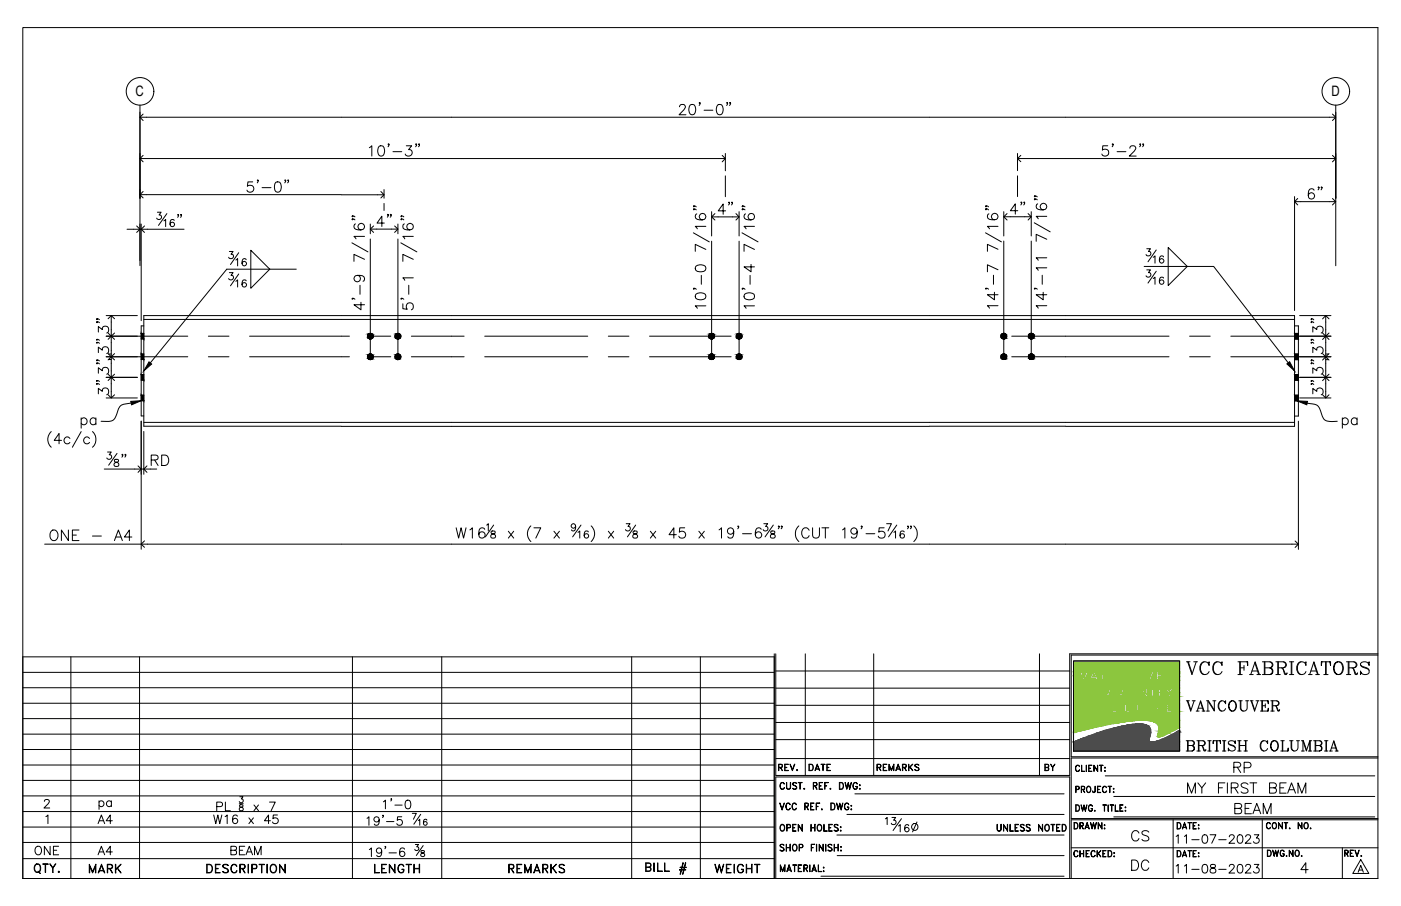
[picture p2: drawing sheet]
<svg xmlns="http://www.w3.org/2000/svg" width="432mm" height="279mm" viewBox="0 0 432 279" stroke-linecap="round" stroke-linejoin="round" font-family="sans-serif">
<defs><g id="words">
<text font-size="13.2" x="398.6" y="133.3">pa</text>
<text font-size="8.4" x="309.4" y="96.3" transform="rotate(-90 309.4 96.3)">14'-7 7/16&quot;</text>
<text font-size="7.5" x="364.4" y="209.2">VCC FABRICATORS</text>
<g font-size="6.6">
<text x="45.5" y="144.6">RD</text>
<text x="14.1" y="167.9">ONE - A4</text>
<text x="364.4" y="220.5">VANCOUVER</text>
<text x="364.4" y="232.8">BRITISH COLUMBIA</text>
<text x="378.9" y="239.5">RP</text>
<text x="364.8" y="245.9">MY FIRST BEAM</text>
<text x="116.8" y="250.8">1'-0</text>
<text x="379.2" y="252.2">BEAM</text>
<text x="347.5" y="260.7">CS</text>
<text x="347.5" y="269.5">DC</text>
</g>
<g font-size="6.2">
<text x="361.2" y="261.4">11-07-2023</text>
<text x="9.5" y="264.9">ONE</text>
<text x="28.9" y="264.9">A4</text>
<text x="69.8" y="264.9">BEAM</text>
<text x="9.2" y="270.6">QTY.</text>
<text x="26.5" y="270.6">MARK</text>
<text x="62.4" y="270.6">DESCRIPTION</text>
<text x="114.3" y="270.6">LENGTH</text>
<text x="155.6" y="270.6">REMARKS</text>
<text x="219.1" y="270.6">WEIGHT</text>
<text x="361.2" y="270.6">11-08-2023</text>
</g>
<g font-size="5.7">
<text x="29.3" y="250.8">pa</text>
<text x="28.9" y="255.1">A4</text>
<text x="64.6" y="255.1">W16 x 45</text>
</g>
<text font-size="5.3" x="306.2" y="257.5">UNLESS NOTED</text>
<g font-size="4.9">
<text x="238.8" y="238.8">REV.</text>
<text x="248" y="238.8">DATE</text>
<text x="269.2" y="238.8">REMARKS</text>
<text x="320.7" y="238.8">BY</text>
<text x="330.2" y="245.5">PROJECT:</text>
<text x="329.8" y="256.8">DRAWN:</text>
<text x="361.6" y="256.8">DATE:</text>
<text x="389.1" y="256.8">CONT. NO.</text>
<text x="389.5" y="265.3">DWG.NO.</text>
<text x="413.1" y="265.3">REV.</text>
</g>
<g font-size="4.4">
<text x="41.8" y="29.7">C</text>
<text x="410.3" y="29.7">D</text>
</g>
</g></defs>
<!-- layer: REF -->
<g fill="none" stroke="#000" stroke-width=".31">
<path d="M43.1 32.4v49.5M45.1 36.2h364.6M209.4 32.9l.6-.7 .9 .1a.71 .71 0 0 1 .2 1.1l-1.8 2h2.1M212.8 32.3a1.03 1.03 0 0 1 1.4 .5 1.63 1.63 0 0 1-1 2.6 2.06 2.06 0 0 1-.4-3.1zM215.8 31.8h-.3l.1-.2 .2 .2-.3 .7M217 34h2.7M221.2 32.3a1.03 1.03 0 0 1 1.5 .5 1.63 1.63 0 0 1-1 2.6 2.06 2.06 0 0 1-.5-3.1zM224.2 31.8h-.3l.2-.2 .1 .2-.3 .7M225.2 31.8h-.4l.2-.2 .2 .2-.4 .7M411.7 32.4v49.6M45.1 48.9h176.5M77.9 56.1h-1.5l-.2 1.3a1.12 1.12 0 0 1 1.7 0 1.12 1.12 0 0 1-.1 1.7 1.12 1.12 0 0 1-1.7-.5"/>
<path d="M79.6 55.6h-.3l.1-.1 .2 .1-.3 .8M80.8 57.9h2.7M85 56.2a1.08 1.08 0 0 1 1.5 .5 1.63 1.63 0 0 1-1 2.6 1.46 1.46 0 0 1-.9-1.9zM88.1 55.6h-.3l.1-.1 .2 .1-.3 .8M88.9 55.6h-.3l.2-.1 .1 .1-.3 .8M113.8 45.6l.8-.6v3.1M116.9 45.1a1.03 1.03 0 0 1 1.5 .5 1.63 1.63 0 0 1-1.1 2.5 2.05 2.05 0 0 1-.4-3zM118.4 58.5v2.6M119.9 44.5l-.1 .2-.2-.2 .2-.2 .1 .2-.3 .8M121.1 46.8h2.7M125.2 45h1.7l-1 1.1a1.07 1.07 0 0 1 1.1 1.5 1.07 1.07 0 0 1-1.8 .4l-.3-.5M128.4 44.5l-.2 .2-.1-.2 .1-.2 .2 .2-.3 .8"/>
<path d="M129.3 44.5l-.1 .2-.2-.2 .2-.2 .1 .2-.3 .8M223.6 47.3v5.4M313.6 47.3v5.3M315.6 48.9h94.1M341.4 45h-1.5l-.1 1.3a1.11 1.11 0 0 1 1.7 0 1.11 1.11 0 0 1-.3 1.7 1.11 1.11 0 0 1-1.6-.5M343.1 44.5l-.2 .2-.1-.2 .1-.2 .2 .2-.3 .8M344.3 46.8h2.7M348.2 45.7l.2-.4a1.01 1.01 0 0 1 1.7 .3l-.5 1-1.5 1.5h2.1M351.5 44.5l-.1 .2-.2-.2 .2-.2 .1 .2-.3 .8M352.5 44.5l-.2 .2-.1-.2 .1-.2 .2 .2-.3 .8M405 58.7a.9 .9 0 0 0-1.4-.3 2.61 2.61 0 0 0 0 2.9 .98 .98 0 0 0 1.5-.4 .98 .98 0 0 0-.6-1.4 .98 .98 0 0 0-1.3 .8M406.5 57.8h-.3l.2-.2 .1 .2-.3 .7"/>
<path d="M407.5 57.8h-.3l.1-.2 .2 .2-.3 .7M39.2 70.7h1.9M43.1 70.7h.4M43.5 69.1v29.8M45.1 60h60M45.5 70.7h11.2M48.5 65.4h1.2l-.7 .9a.73 .73 0 0 1 .6 1.2 .73 .73 0 0 1-1.3-.2M50.5 68.1l.6-.4v2.2M51.4 65.9l-2.5 3.6M53.7 68l-.1-.2a.74 .74 0 0 0-1.1 .3 1.24 1.24 0 0 0 .5 1.8 .69 .69 0 0 0 .8-.6 .69 .69 0 0 0-.7-.8 .69 .69 0 0 0-.7 .7M55 66.3l-.1 .1-.2-.1h.3l-.3 .7M55.9 66.3l-.1 .1-.2-.1h.3l-.3 .7"/>
<path d="M105.1 60.1h11.3M114.1 69.1v3M116.1 70.7h4.5M118.4 68.8h-2.2l1.5-2.1v3.2M119.7 66.3h-.3l.1-.2 .2 .2-.3 .7M120.6 66.3h-.3l.1-.2 .2 .2-.3 .7M122.6 69.1v3M219.3 65.3v7.5M221.3 66.9h4.5M223.6 65h-2.2l1.5-2.1v3.2M224.8 62.4l-.1 .2-.2-.2h.3l-.3 .8M225.8 62.4l-.2 .2-.1-.2h.3l-.3 .8"/>
<path d="M227.8 65.3v7.5M311.4 66.8h4.4M313.7 65h-2.3l1.5-2.1v3.1M314.9 62.4h-.3l.1-.1 .2 .1-.3 .8M315.8 62.4h-.3l.2-.1 .1 .1-.3 .8M317.8 65.3v7.5M399 60.6v35.2M400.9 62.2h8.8"/>
<circle cx="43.2" cy="28.2" r="4.3"/>
<circle cx="411.7" cy="28.2" r="4.3"/>
</g>
<!-- layer: OBJ -->
<g fill="none" stroke="#000" stroke-width=".31">
<path d="M44.3 97.3h354.7v34.2l-354.7-.1zM44.3 98.5h354.7M33.5 109.2h.8M33.5 110.9h.8M43.5 102.8h.8M43.5 104.5h.8M43.5 109.2h.8M43.5 110.9h.8M43.5 115.5h.8M43.5 117.2h.8M44.3 100.5h-.8v27.8h.8M399 100.5h1.2v27.8"/>
<path d="M399 102.8h1.2M399 109.2h1.2M399 110.9h1.2M399 115.5h1.2M399 104.6h1.2M399 117.3h1.2M408.6 109.2h.8M408.6 110.9h.8M43.5 121.9h.8M43.5 123.6h.8M44.3 130.3h354.7M239.1 233.9h90.6"/>
<circle cx="114.2" cy="110" r=".87"/>
<circle cx="114.2" cy="103.7" r=".87"/>
<circle cx="122.7" cy="103.7" r=".87"/>
<circle cx="122.7" cy="110" r=".87"/>
<circle cx="219.4" cy="103.7" r=".87"/>
<circle cx="219.4" cy="110" r=".87"/>
<circle cx="227.8" cy="103.7" r=".87"/>
<circle cx="227.8" cy="110" r=".87"/>
<circle cx="309.4" cy="103.7" r=".87"/>
<circle cx="309.4" cy="110" r=".87"/>
<circle cx="317.9" cy="103.7" r=".87"/>
<circle cx="317.9" cy="110" r=".87"/>
</g>
<g fill="#000" stroke="#000" stroke-width=".31">
<path d="M43.5 102.8l.8 1.7v-1.7zM43.5 102.8l.8 1.7h-.8z"/>
<path d="M43.5 109.2l.8 1.7v-1.7zM43.5 109.2l.8 1.7h-.8z"/>
<path d="M43.5 115.5l.8 1.7v-1.7zM43.5 115.5l.8 1.7h-.8z"/>
<path d="M114 102.8l.4 .1zM113.9 102.9h.5z"/>
<path d="M114 109.2h.4zM113.9 109.2h.5z"/>
<path d="M113.9 102.9h.6zM113.7 102.9h.8z"/>
<path d="M113.9 104.5h.5zM113.9 104.5h.3z"/>
<path d="M113.9 109.2l.6 .1zM113.7 109.3h.8z"/>
<path d="M113.9 110.9h.5zM113.9 110.9h.3z"/>
<path d="M113.7 102.9l.9 .1zM113.6 103h1z"/>
<path d="M113.7 104.4h.8zM113.7 104.4l.7 .1z"/>
<path d="M113.7 109.3h.9zM113.6 109.3h1z"/>
<path d="M113.7 110.8h.8zM113.7 110.8l.7 .1z"/>
<path d="M113.6 103l1.2 .1zM113.6 103l1.2 .1h-1.3z"/>
<path d="M113.6 104.4h1zM113.6 104.4h.9z"/>
<path d="M113.6 109.3l1.2 .2zM113.6 109.3l1.2 .2h-1.3z"/>
<path d="M113.6 110.7h1zM113.6 110.7l.9 .1z"/>
<path d="M113.5 103.1l1.4 .2zM113.5 103.1l1.4 .2z"/>
<path d="M113.5 104.3h1.3zM113.5 104.3l1.1 .1z"/>
<path d="M113.5 109.5l1.4 .1zM113.5 109.5l1.4 .1z"/>
<path d="M113.5 110.6h1.3zM113.5 110.6l1.1 .1z"/>
<path d="M113.4 103.3l1.5 .1zM113.4 103.3l1.5 .1z"/>
<path d="M113.4 104.1h1.5zM113.4 104.1l1.4 .2z"/>
<path d="M113.4 109.6l1.5 .1zM113.4 109.6l1.5 .1z"/>
<path d="M113.4 110.5h1.5zM113.4 110.5l1.4 .1z"/>
<path d="M113.3 103.4l1.7 .1-.1-.1zM113.3 103.4l1.7 .1h-1.7z"/>
<path d="M113.3 104h1.6zM113.3 104l1.6 .1z"/>
<path d="M113.3 109.7l1.7 .2-.1-.2zM113.3 109.7l1.7 .2h-1.7z"/>
<path d="M113.3 110.4h1.6zM113.3 110.4l1.6 .1z"/>
<path d="M113.3 103.5l1.7 .2zM113.3 103.5l1.7 .2z"/>
<path d="M113.3 103.8l1.6 .2 .1-.2zM113.3 103.8l1.6 .2h-1.6z"/>
<path d="M113.3 109.9l1.7 .1zM113.3 109.9l1.7 .1z"/>
<path d="M113.3 110.2l1.6 .2 .1-.2zM113.3 110.2l1.6 .2h-1.6z"/>
<path d="M113.3 103.7l1.7 .1v-.1zM113.3 103.7l1.7 .1h-1.7z"/>
<path d="M113.3 110l1.7 .2v-.2zM113.3 110l1.7 .2h-1.7z"/>
<path d="M122.6 102.8l.3 .1zM122.4 102.9h.5z"/>
<path d="M122.6 109.2h.3zM122.4 109.2h.5z"/>
<path d="M122.4 102.9h.6zM122.3 102.9h.7z"/>
<path d="M122.4 104.5h.5zM122.4 104.5h.3z"/>
<path d="M122.4 109.2l.6 .1zM122.3 109.3h.7z"/>
<path d="M122.4 110.9h.5zM122.4 110.9h.3z"/>
<path d="M122.3 102.9l.8 .1zM122.1 103h1z"/>
<path d="M122.3 104.4h.7zM122.3 104.4l.6 .1z"/>
<path d="M122.3 109.3h.8zM122.1 109.3h1z"/>
<path d="M122.3 110.8h.7zM122.3 110.8l.6 .1z"/>
<path d="M122.1 103l1.2 .1zM122.1 103l1.2 .1z"/>
<path d="M122.1 104.4h1zM122.1 104.4h.9z"/>
<path d="M122.1 109.3l1.2 .2zM122.1 109.3l1.2 .2z"/>
<path d="M122.1 110.7h1zM122.1 110.7l.9 .1z"/>
<path d="M122 103.1l1.4 .2zM122 103.1l1.4 .2h-1.5z"/>
<path d="M122 104.3h1.3zM122 104.3l1.1 .1z"/>
<path d="M122 109.5l1.4 .1zM122 109.5l1.4 .1h-1.5z"/>
<path d="M122 110.6h1.3zM122 110.6l1.1 .1z"/>
<path d="M121.9 103.3l1.5 .1zM121.9 103.3l1.5 .1z"/>
<path d="M121.9 104.1h1.5zM121.9 104.1l1.4 .2z"/>
<path d="M121.9 109.6l1.5 .1zM121.9 109.6l1.5 .1z"/>
<path d="M121.9 110.5h1.5zM121.9 110.5l1.4 .1z"/>
<path d="M121.8 103.4l1.7 .1-.1-.1zM121.8 103.4l1.7 .1h-1.7z"/>
<path d="M121.8 104h1.6zM121.8 104l1.6 .1z"/>
<path d="M121.8 109.7l1.7 .2-.1-.2zM121.8 109.7l1.7 .2h-1.7z"/>
<path d="M121.8 110.4h1.6zM121.8 110.4l1.6 .1z"/>
<path d="M121.8 103.5l1.7 .2zM121.8 103.5l1.7 .2z"/>
<path d="M121.8 103.7l1.7 .1v-.1zM121.8 103.7l1.7 .1h-1.7z"/>
<path d="M121.8 103.8l1.6 .2 .1-.2zM121.8 103.8l1.6 .2h-1.6z"/>
<path d="M121.8 109.9l1.7 .1zM121.8 109.9l1.7 .1z"/>
<path d="M121.8 110l1.7 .2v-.2zM121.8 110l1.7 .2h-1.7z"/>
<path d="M121.8 110.2l1.6 .2 .1-.2zM121.8 110.2l1.6 .2h-1.6z"/>
<path d="M219.2 102.8l.4 .1zM219.1 102.9h.5z"/>
<path d="M219.2 109.2h.4zM219.1 109.2h.5z"/>
<path d="M219.1 102.9h.6zM218.9 102.9h.8z"/>
<path d="M219.1 104.5h.5zM219.1 104.5h.3z"/>
<path d="M219.1 109.2l.6 .1zM218.9 109.3h.8z"/>
<path d="M219.1 110.9h.5zM219.1 110.9h.3z"/>
<path d="M218.9 102.9l.9 .1zM218.8 103h1z"/>
<path d="M218.9 104.4h.8zM218.9 104.4l.7 .1z"/>
<path d="M218.9 109.3h.9zM218.8 109.3h1z"/>
<path d="M218.9 110.8h.8zM218.9 110.8l.7 .1z"/>
<path d="M218.8 103l1.2 .1zM218.8 103l1.2 .1h-1.3z"/>
<path d="M218.8 104.4h1zM218.8 104.4h.9z"/>
<path d="M218.8 109.3l1.2 .2zM218.8 109.3l1.2 .2h-1.3z"/>
<path d="M218.8 110.7h1zM218.8 110.7l.9 .1z"/>
<path d="M218.7 103.1l1.3 .2zM218.7 103.1l1.3 .2z"/>
<path d="M218.7 104.3h1.3zM218.7 104.3l1.1 .1z"/>
<path d="M218.7 109.5l1.3 .1zM218.7 109.5l1.3 .1z"/>
<path d="M218.7 110.6h1.3zM218.7 110.6l1.1 .1z"/>
<path d="M218.6 103.3l1.5 .1zM218.6 103.3l1.5 .1z"/>
<path d="M218.6 104.1h1.4zM218.6 104.1l1.4 .2z"/>
<path d="M218.6 109.6l1.5 .1zM218.6 109.6l1.5 .1z"/>
<path d="M218.6 110.5h1.4zM218.6 110.5l1.4 .1z"/>
<path d="M218.5 103.4l1.7 .1-.1-.1zM218.5 103.4l1.7 .1h-1.7z"/>
<path d="M218.5 104h1.6zM218.5 104l1.5 .1z"/>
<path d="M218.5 109.7l1.7 .2-.1-.2zM218.5 109.7l1.7 .2h-1.7z"/>
<path d="M218.5 110.4h1.6zM218.5 110.4l1.5 .1z"/>
<path d="M218.5 103.5l1.7 .2zM218.5 103.5l1.7 .2z"/>
<path d="M218.5 103.7l1.7 .1v-.1zM218.5 103.7l1.7 .1h-1.7z"/>
<path d="M218.5 103.8l1.6 .2 .1-.2zM218.5 103.8l1.6 .2h-1.6z"/>
<path d="M218.5 109.9l1.7 .1zM218.5 109.9l1.7 .1z"/>
<path d="M218.5 110l1.7 .2v-.2zM218.5 110l1.7 .2h-1.7z"/>
<path d="M218.5 110.2l1.6 .2 .1-.2zM218.5 110.2l1.6 .2h-1.6z"/>
<path d="M227.7 102.8l.3 .1zM227.6 102.9h.4z"/>
<path d="M227.7 109.2h.3zM227.6 109.2h.4z"/>
<path d="M227.6 102.9h.6zM227.4 102.9h.8z"/>
<path d="M227.6 104.5h.4zM227.6 104.5h.3z"/>
<path d="M227.6 109.2l.6 .1zM227.4 109.3h.8z"/>
<path d="M227.6 110.9h.4zM227.6 110.9h.3z"/>
<path d="M227.4 102.9l.9 .1zM227.3 103h1z"/>
<path d="M227.4 104.4h.8zM227.4 104.4l.6 .1z"/>
<path d="M227.4 109.3h.9zM227.3 109.3h1z"/>
<path d="M227.4 110.8h.8zM227.4 110.8l.6 .1z"/>
<path d="M227.3 103l1.1 .1zM227.3 103l1.1 .1h-1.2z"/>
<path d="M227.3 104.4h1zM227.3 104.4h.9z"/>
<path d="M227.3 109.3l1.1 .2zM227.3 109.3l1.1 .2h-1.2z"/>
<path d="M227.3 110.7h1zM227.3 110.7l.9 .1z"/>
<path d="M227.2 103.1l1.3 .2zM227.2 103.1l1.3 .2z"/>
<path d="M227.2 104.3h1.2zM227.2 104.3l1.1 .1z"/>
<path d="M227.2 109.5l1.3 .1zM227.2 109.5l1.3 .1z"/>
<path d="M227.2 110.6h1.2zM227.2 110.6l1.1 .1z"/>
<path d="M227.1 103.3l1.5 .1zM227.1 103.3l1.5 .1z"/>
<path d="M227.1 104.1h1.4zM227.1 104.1l1.3 .2z"/>
<path d="M227.1 109.6l1.5 .1zM227.1 109.6l1.5 .1z"/>
<path d="M227.1 110.5h1.4zM227.1 110.5l1.3 .1z"/>
<path d="M227 103.4l1.6 .1v-.1zM227 103.4l1.6 .1h-1.7z"/>
<path d="M227 104h1.6zM227 104l1.5 .1z"/>
<path d="M227 109.7l1.6 .2v-.2zM227 109.7l1.6 .2h-1.7z"/>
<path d="M227 110.4h1.6zM227 110.4l1.5 .1z"/>
<path d="M226.9 103.5l1.7 .2zM226.9 103.5l1.7 .2z"/>
<path d="M226.9 103.7l1.7 .1v-.1zM226.9 103.7l1.7 .1h-1.7z"/>
<path d="M226.9 103.8l1.7 .2v-.2zM226.9 103.8l1.7 .2h-1.6z"/>
<path d="M226.9 109.9l1.7 .1zM226.9 109.9l1.7 .1z"/>
<path d="M226.9 110l1.7 .2v-.2zM226.9 110l1.7 .2h-1.7z"/>
<path d="M226.9 110.2l1.7 .2v-.2zM226.9 110.2l1.7 .2h-1.6z"/>
<path d="M309.3 102.8h.3zM309.2 102.8h.4z"/>
<path d="M309.3 109.2h.3zM309.2 109.2h.4z"/>
<path d="M309.2 102.8l.6 .1zM309 102.9h.8z"/>
<path d="M309.2 104.5h.4zM309.2 104.5h.3z"/>
<path d="M309.2 109.2l.6 .1zM309 109.3h.8z"/>
<path d="M309.2 110.8h.4zM309.2 110.8l.3 .1z"/>
<path d="M309 102.9l.9 .1zM308.9 103h1z"/>
<path d="M309 104.4h.8zM309 104.4l.6 .1z"/>
<path d="M309 109.3h.9zM308.9 109.3h1z"/>
<path d="M309 110.8h.8zM309 110.8h.6z"/>
<path d="M308.9 103l1.1 .1zM308.7 103.1h1.3z"/>
<path d="M308.9 104.4h1zM308.9 104.4h.9z"/>
<path d="M308.9 109.3l1.1 .1zM308.7 109.4h1.3z"/>
<path d="M308.9 110.7h1zM308.9 110.7l.9 .1z"/>
<path d="M308.7 103.1l1.4 .1zM308.7 103.1l1.4 .1z"/>
<path d="M308.7 104.3h1.3zM308.7 104.3l1.2 .1z"/>
<path d="M308.7 109.4l1.4 .2zM308.7 109.4l1.4 .2z"/>
<path d="M308.7 110.6h1.3zM308.7 110.6l1.2 .1z"/>
<path d="M308.7 103.2l1.5 .1zM308.7 103.2l1.5 .1z"/>
<path d="M308.7 104.1h1.4zM308.7 104.1l1.3 .2z"/>
<path d="M308.7 109.6l1.5 .1-.1-.1zM308.7 109.6l1.5 .1h-1.6z"/>
<path d="M308.7 110.5h1.4zM308.7 110.5l1.3 .1z"/>
<path d="M308.6 103.3l1.6 .2v-.2zM308.6 103.3l1.6 .2h-1.7z"/>
<path d="M308.6 104l1.5 .1 .1-.1zM308.6 104l1.5 .1h-1.4z"/>
<path d="M308.6 109.7l1.6 .2zM308.6 109.7l1.6 .2z"/>
<path d="M308.6 110.3l1.5 .2 .1-.2zM308.6 110.3l1.5 .2h-1.4z"/>
<path d="M308.5 103.5l1.8 .2-.1-.2zM308.5 103.5l1.8 .2h-1.8z"/>
<path d="M308.5 103.8h1.7zM308.5 103.8l1.7 .2z"/>
<path d="M308.5 109.9l1.8 .1-.1-.1zM308.5 109.9l1.8 .1h-1.8z"/>
<path d="M308.5 110.2h1.7zM308.5 110.2l1.7 .1z"/>
<path d="M308.5 103.7l1.7 .1 .1-.1zM308.5 103.7l1.7 .1h-1.7z"/>
<path d="M308.5 110l1.7 .2 .1-.2zM308.5 110l1.7 .2h-1.7z"/>
<path d="M317.8 102.8h.3zM317.6 102.8h.5z"/>
<path d="M317.8 109.2h.3zM317.6 109.2h.5z"/>
<path d="M317.6 102.8l.6 .1zM317.5 102.9h.7z"/>
<path d="M317.6 104.5h.5zM317.6 104.5h.3z"/>
<path d="M317.6 109.2l.6 .1zM317.5 109.3h.7z"/>
<path d="M317.6 110.8h.5zM317.6 110.8l.3 .1z"/>
<path d="M317.5 102.9l.9 .1zM317.3 103h1.1z"/>
<path d="M317.5 104.4h.7zM317.5 104.4l.6 .1z"/>
<path d="M317.5 109.3h.9zM317.3 109.3h1.1z"/>
<path d="M317.5 110.8h.7zM317.5 110.8h.6z"/>
<path d="M317.3 103l1.2 .1zM317.2 103.1h1.3z"/>
<path d="M317.3 104.4h1.1zM317.3 104.4h.9z"/>
<path d="M317.3 109.3l1.2 .1zM317.2 109.4h1.3z"/>
<path d="M317.3 110.7h1.1zM317.3 110.7l.9 .1z"/>
<path d="M317.2 103.1l1.4 .1zM317.2 103.1l1.4 .1z"/>
<path d="M317.2 104.3h1.3zM317.2 104.3l1.2 .1z"/>
<path d="M317.2 109.4l1.4 .2zM317.2 109.4l1.4 .2z"/>
<path d="M317.2 110.6h1.3zM317.2 110.6l1.2 .1z"/>
<path d="M317.1 103.2l1.5 .1zM317.1 103.2l1.5 .1z"/>
<path d="M317.1 104.1h1.5zM317.1 104.1l1.4 .2z"/>
<path d="M317.1 109.6l1.5 .1v-.1zM317.1 109.6l1.5 .1h-1.6z"/>
<path d="M317.1 110.5h1.5zM317.1 110.5l1.4 .1z"/>
<path d="M317 103.3l1.7 .2-.1-.2zM317 103.3l1.7 .2h-1.7z"/>
<path d="M317 104l1.6 .1v-.1zM317 104l1.6 .1h-1.5z"/>
<path d="M317 109.7l1.7 .2zM317 109.7l1.7 .2z"/>
<path d="M317 110.3l1.6 .2v-.2zM317 110.3l1.6 .2h-1.5z"/>
<path d="M317 103.5l1.7 .2v-.2zM317 103.5l1.7 .2h-1.7z"/>
<path d="M317 103.8h1.7zM317 103.8l1.6 .2z"/>
<path d="M317 109.9l1.7 .1v-.1zM317 109.9l1.7 .1h-1.7z"/>
<path d="M317 110.2h1.7zM317 110.2l1.6 .1z"/>
<path d="M317 103.7l1.7 .1v-.1zM317 103.7l1.7 .1h-1.7z"/>
<path d="M317 110l1.7 .2v-.2zM317 110l1.7 .2h-1.7z"/>
<path d="M399 102.8l1.2 1.8v-1.8zM399 102.8l1.2 1.8h-1.2z"/>
<path d="M399 109.2l1.2 1.7v-1.7zM399 109.2l1.2 1.7h-1.2z"/>
<path d="M399 115.5l1.2 1.8v-1.8zM399 115.5l1.2 1.8h-1.2z"/>
<path d="M43.5 121.9l.8 1.7v-1.7zM43.5 121.9l.8 1.7h-.8z"/>
</g>
<!-- layer: 0 -->
<g fill="none" stroke="#000" stroke-width=".31">
<path d="M43.1 36.2h2M44.1 35.2l-1 1 1 1M409.7 36.2h2M410.7 35.2l1 1-1 1M43.1 48.9h2M44.1 59.1l-1 .9 1 1M44.1 47.9l-1 1 1 1M117.4 59.1l1 1-1 .9M221.6 48.9h2M222.6 47.9l1 1-1 1M313.6 48.9h2M314.6 47.9l-1 1 1 1"/>
<path d="M409.7 48.9h2M410.7 47.9l1 1-1 1M41.1 70.7h2M42.1 69.7l1 1-1 1M43.1 60h2M43.5 70.7h2M44.5 69.7l-1 1 1 1M114.1 70.7h2M115.1 69.7l-1 1 1 1M116.4 60.1h2M120.6 70.7h2M121.6 69.7l1 1-1 1"/>
<path d="M219.3 66.9h2M220.3 65.9l-1 1 1 1M225.8 66.9h2M226.8 65.9l1 1-1 1M315.8 66.8h2M316.9 65.9l.9 .9-.9 1.1M399 62.2h1.9M400 61.2l-1 1 1 1M409.7 62.2h2M410.7 61.2l1 1-1 1M33.3 98.3l1-1 1 1M34.3 97.3v2"/>
<path d="M407.6 98.3l1-1 1 1M408.6 97.3v2M33.3 102.7l1 1 1-1M33.3 104.6l1-.9 1 .9M33.3 109.1l1 .9 1-.9M33.3 111l1-1 1 1M33.3 115.4l1 1 1-1M33.3 117.3l1-.9 1 .9M34.3 101.7v4M34.3 108v4M34.3 114.4v4M407.6 102.7l1 1 1-1"/>
<path d="M407.6 104.7l1-1 1 1M407.6 109.1l1 .9 1-.9M407.6 111l1-1 1 1M407.6 115.4l1 1 1-1M407.6 117.4l1-1 1 1M408.6 101.7v4M408.6 108v4M408.6 114.4v4M33.3 121.8l1 .9 1-.9M34.3 120.7v2M41.5 144.7h2M42.5 143.7l1 1-1 1"/>
<path d="M43.5 167.8h2M44.5 166.8l-1 1 1 1M398.2 167.8h2M399.2 166.8l1 1-1 1M330.9 203.8h32.7v27.8h-32.7z"/>
</g>
<!-- layer: CL -->
<g fill="none" stroke="#000" stroke-width=".31">
<path d="M223.6 54.2v6.5M313.6 54.2v6.4M114.1 73.7v35.5M118.4 62.7v2.2M122.6 73.7v35.5M219.3 74.4v34.8M227.8 74.4v34.8M309.4 74.3v34.9M317.8 74.3v34.9M29.9 99.2v.3l-.2-.1 .2-.2 .7 .3M29.9 98.3v.3l-.2-.1 .2-.2 .7 .3M32.7 97.3h9.6"/>
<path d="M34.3 99.3v2.4M400.6 97.3h9.6M404.2 99.2v.3l-.2-.1 .2-.2 .7 .3M404.2 98.3v.3l-.2-.1 .2-.2 .7 .3M408.6 99.3v2.4M29.9 105.6v.3l-.2-.2 .2-.1 .7 .3M29.9 104.6v.3l-.2-.1 .2-.2 .7 .3M29.9 111.9v.3l-.2-.1 .2-.2 .7 .3M29.9 111v.3l-.2-.1 .2-.2 .7 .3M29.9 118.3v.3l-.2-.2 .2-.1 .7 .3M29.9 117.3v.3l-.2-.1 .2-.2 .7 .3M30.3 102.4v-1.7l1.2 .9a1.01 1.01 0 0 1 1.2-1 1.01 1.01 0 0 1 .8 1.3l-.1 .5-.5 .3"/>
<path d="M30.3 108.8v-1.7l1.2 .9a1.01 1.01 0 0 1 1.2-1.1 1.01 1.01 0 0 1 .8 1.4l-.1 .5-.5 .3M30.3 115.1v-1.7l1.2 .9a1.01 1.01 0 0 1 1.2-1 1.01 1.01 0 0 1 .8 1.3l-.1 .5-.5 .3M32.7 103.7h25.2M32.7 110h25.2M32.7 116.4h9.6M34.3 105.7v2.3M34.3 112v2.4M34.3 118.4v2.3M64.2 103.7h6.4M64.2 110h6.4M76.9 103.7h30.8M76.9 110h30.8"/>
<path d="M114 103.7h6.4M114 110h6.4M126.8 103.7h16.2M126.8 110h16.2M149.4 103.7h31.7M149.4 110h31.7M187.5 103.7h6.3M187.5 110h6.3M200.2 103.7h25.1M200.2 110h25.1M311.8 103.7h48.5M311.8 110h48.5"/>
<path d="M366.6 103.7h6.4M366.6 110h6.4M379.3 103.7h30.9M379.3 110h30.9M400.6 116.4h9.6M404.2 105.6v.3l-.2-.2 .2-.1 .7 .3M404.2 104.6v.4l-.2-.2 .2-.2 .7 .4M404.2 111.9v.3l-.2-.1 .2-.2 .7 .3M404.2 111v.3l-.2-.1 .2-.2 .7 .3M404.2 117.4v.3l-.2-.2 .2-.1 .7 .3M404.6 102.4v-1.6l1.2 .8a1.01 1.01 0 0 1 1.2-1 1.01 1.01 0 0 1 .8 1.3l-.1 .5-.5 .3M404.6 108.8v-1.7l1.2 .9a1.01 1.01 0 0 1 1.2-1.1 1.01 1.01 0 0 1 .8 1.4l-.1 .5-.5 .3"/>
<path d="M404.6 115.1v-1.6l1.2 .8a1.01 1.01 0 0 1 1.2-1 1.01 1.01 0 0 1 .8 1.3l-.1 .5-.5 .3M408.6 105.7v2.3M408.6 112v2.4M30.3 121.5v-1.7l1.2 .9a1.01 1.01 0 0 1 1.2-1.1 1.01 1.01 0 0 1 .8 1.4l-.1 .5-.5 .3M32.7 122.7h9.6"/>
</g>
<!-- layer: D -->
<g fill="none" stroke="#000" stroke-width=".31">
<path d="M77.3 77.2l5.8 5.8-5.8 5.9zM360 76.3l5.9 5.9-5.9 5.9zM91.3 83h-21.4l-23.6 28.9M352.6 82.2h21.5l22.9 29.7M15.8 133.1a3.3 3.3 0 0 0 0 4.8M19 135.8h-2.3l1.5-2.1v3.2M21.5 135.2a1.02 1.02 0 0 0-1.5-.1 1.02 1.02 0 0 0 0 1.5 1.02 1.02 0 0 0 1.5-.2M25 129.3a1.01 1.01 0 0 1 1.5-.1 1.01 1.01 0 0 1 0 1.5 1.01 1.01 0 0 1-1.5-.2M25 128.9v3.1M25 133.1l-2.7 4.8M27.6 135.2a1.02 1.02 0 0 0-1.5-.1 1.02 1.02 0 0 0 0 1.5 1.02 1.02 0 0 0 1.5-.2M28.5 133.1a3.3 3.3 0 0 1 0 4.8"/>
<path d="M29.5 129.3a.99 .99 0 0 0-1.4-.1 .99 .99 0 0 0 0 1.5 .99 .99 0 0 0 1.4-.2M29.5 128.9v2.1M33.1 139.4h1.2l-.6 .9a.73 .73 0 0 1 .5 1.1 .73 .73 0 0 1-1.3-.2M36.1 139.8l-2.6 3.7M40.4 124.3l-1.5 .2a2.54 2.54 0 0 0-2.6 2.3l-.3 .8a2.65 2.65 0 0 1-3.2 2.4l-1.6-.1M43.5 129.9v39.5M44.3 133.1v13.2M400.2 129.9v39.5M32.1 144.7h9.4M35.3 141.7v.7l.7 .2a.64 .64 0 0 1 .6 .6 .64 .64 0 0 1-.5 .6l-.8-.2a.81 .81 0 0 1 .1-.8 .81 .81 0 0 1 .8-.3 .45 .45 0 0 0 .2-.8zM37.8 140.3h-.3l.2-.2 .1 .2-.3 .7M38.8 140.3h-.3l.1-.2 .2 .2-.3 .7"/>
<path d="M13.8 167.8h29.7M45.5 167.8h352.7M140.6 162.8l.8 3.1 .7-3.1 .8 3.1 .7-3.1M144.8 163.4l.8-.6v3.1M149.4 163.2a.95 .95 0 0 0-1.4-.3 2.59 2.59 0 0 0 0 2.9 .98 .98 0 0 0 1.4-.4 .98 .98 0 0 0-.6-1.3 .98 .98 0 0 0-1.2 .8M150 161.9l.5-.4v2.2M151.5 163.8a.45 .45 0 0 0 .2 .8l.7 .2a.6 .6 0 0 1 .4 .7 .6 .6 0 0 1-.6 .4h-.7l-.2-.4a1.1 1.1 0 0 1 1.2-1v-.7zM152.1 161.9l-2.5 3.7M156.7 163.8l1.6 2.1M158.3 163.8l-1.6 2.1M163.6 162.2a3.3 3.3 0 0 0 0 4.8M164.5 162.8h2.2l-1.6 3.1"/>
<path d="M170.7 163.8l1.7 2.1M172.4 163.8l-1.7 2.1M177.4 162.3a.7 .7 0 0 1-.9 .6 .7 .7 0 0 1-.3-1.1 .7 .7 0 0 1 1.1 0 1.07 1.07 0 0 1 .1 1.3 1.07 1.07 0 0 1-1.2 .5l-.1-.2M178.1 164.2l.6-.5v2.2M179.1 161.9l-2.6 3.7M181.3 164l-.1-.2a.74 .74 0 0 0-1 .4 1.24 1.24 0 0 0 .5 1.7 .69 .69 0 0 0 .7-.6 .69 .69 0 0 0-.6-.7 .69 .69 0 0 0-.8 .6M182.2 162.2a3.3 3.3 0 0 1 0 4.8M187.5 163.8l1.6 2.1M189.1 163.8l-1.6 2.1M193 161.5h1.2l-.7 .8a.75 .75 0 0 1 .6 1.3 .75 .75 0 0 1-1.3-.3M195.2 163.8a.45 .45 0 0 0 .3 .8l.7 .2a.6 .6 0 0 1 .3 .7 .6 .6 0 0 1-.5 .4h-.8l-.2-.4a1.1 1.1 0 0 1 1.3-1v-.7zM195.9 161.9l-2.5 3.7"/>
<path d="M200.4 163.8l1.7 2.1M202.1 163.8l-1.7 2.1M208.4 164.9h-2.2l1.5-2.1v3.1M211 162.8h-1.5l-.1 1.3a1.12 1.12 0 0 1 1.7 0 1.12 1.12 0 0 1-.3 1.7 1.12 1.12 0 0 1-1.6-.4M215.4 163.8l1.7 2.1M217.1 163.8l-1.7 2.1M221.6 163.4l.8-.6v3.1M226.1 163.8a.97 .97 0 0 1-1.3 .9 .97 .97 0 0 1-.4-1.5 .97 .97 0 0 1 1.6 0 2.78 2.78 0 0 1-.3 2.6 .98 .98 0 0 1-1.4-.3M227.7 162.3h-.3l.1-.1 .2 .1-.3 .8M228.9 164.6h2.7M234.6 163.2a.9 .9 0 0 0-1.3-.3 2.4 2.4 0 0 0 0 2.9 1 1 0 0 0 1.4-.4 1 1 0 0 0-.7-1.4 1 1 0 0 0-1.2 .9M235.4 161.5h1.2l-.6 .8a.75 .75 0 0 1 .5 1.3 .75 .75 0 0 1-1.3-.3"/>
<path d="M237.7 163.8a.45 .45 0 0 0 .2 .8l.7 .2a.6 .6 0 0 1 .3 .7 .6 .6 0 0 1-.5 .4h-.7l-.3-.4a1.1 1.1 0 0 1 1.3-1v-.7zM238.3 161.9l-2.5 3.7M240.2 162.3h-.3l.1-.1 .2 .1-.3 .8M241 162.3h-.3l.2-.1 .1 .1-.3 .8M246.2 162.2a3.3 3.3 0 0 0 0 4.8M249.4 163.5a1.18 1.18 0 0 0-1.4-.7 1.18 1.18 0 0 0-.9 1.2v.8a1.18 1.18 0 0 0 1 1.2 1.18 1.18 0 0 0 1.3-.8M250.4 162.8v2.3a1.07 1.07 0 0 0 1.1 .9 1.07 1.07 0 0 0 1.1-.9v-2.3M253.3 162.8h2.1M254.4 162.8v3.1M259.7 163.4l.7-.6v3.1M264.2 163.8a1 1 0 0 1-1.3 .9 1 1 0 0 1-.5-1.5 1 1 0 0 1 1.6 0 2.78 2.78 0 0 1-.3 2.6 .98 .98 0 0 1-1.3-.3M265.7 162.3h-.3l.2-.1 .1 .1-.3 .8"/>
<path d="M266.9 164.6h2.7M272.5 162.8h-1.5l-.2 1.3a1.12 1.12 0 0 1 1.7 0 1.12 1.12 0 0 1-.2 1.7 1.12 1.12 0 0 1-1.6-.4M273.3 161.5h1.4l-1 2.2M275.5 164.2l.5-.5v2.2M276.4 161.9l-2.5 3.7M278.7 164l-.1-.2a.76 .76 0 0 0-1.1 .4v1.5a.68 .68 0 0 0 1.1 .1 .68 .68 0 0 0-.2-1.1 .68 .68 0 0 0-1 .5M280 162.3h-.3l.1-.1 .2 .1-.3 .8M280.9 162.3h-.3l.2-.1 .1 .1-.3 .8M281.6 162.2a3.3 3.3 0 0 1 0 4.8M7 202.6h231.6v68.3h-231.6zM7 216.9h231.6M7 212.1h231.6"/>
<path d="M7 207.3h231.6M21.8 202.6v68.3M43 202.6v68.3M108.6 202.6v68.3M136.1 202.6v68.3M194.7 202.6v68.3M215.9 202.6v68.3M238.6 201.6v69.3M239.1 201.6v37.5h90.6v-37.5h95M239.1 206.9h90.6M239.1 212.2h90.6M239.1 217.5h90.6"/>
<path d="M248.2 201.6v37.5M269.3 201.6v37.5M320.4 201.6v37.5M424.7 202h-94.5v31.4h94.5M7 235.9h231.6M7 231.1h231.6M7 226.4h231.6M7 221.6h231.6M239.1 222.8h90.6M239.1 228.1h90.6M424.7 233.8h-94.5v18.6h94.5M7 259.8h231.6"/>
<path d="M7 255.1h231.6M7 250.3h231.6M7 245.4h231.6M7 240.7h231.6M13.7 247.1l.5-.6 .9 .3a.83 .83 0 0 1-.3 1.1l-1.3 1.3h1.8M14.1 251.8l.7-.5v2.7M66.8 248.8h1.1a.7 .7 0 0 0 .7-.7 .7 .7 0 0 0-.7-.7h-1.1v2.6M69.5 247.4v2.6h1.5M73.7 247.9h1.3M73.9 245.7h1l-.5 .7a.62 .62 0 0 1 .4 1 .62 .62 0 0 1-1.1-.2M73.9 248.2v.6l1 .4-.1 .7h-1v-.7l1.1-.6-.1-.4zM78.3 248.2l1.4 1.8"/>
<path d="M79.7 248.2l-1.4 1.8M83.1 247.4h1.7l-1.2 2.6M113.1 252.3l.6-.4v2.6M116.9 252.7a.83 .83 0 0 1-1.1 .8 .83 .83 0 0 1-.4-1.3 .83 .83 0 0 1 1.4 .1 1.8 1.8 0 0 1-.7 2.2l-.6-.1-.1-.3M119.1 253.4h2.3M123.8 251.9h-1.2l-.2 1.1a.92 .92 0 0 1 1.4 0 .92 .92 0 0 1-.2 1.4 .92 .92 0 0 1-1.3-.4M128.9 253l.5-.4v1.9M129.7 251.1l-2.1 3.1M131.6 252.9l-.1-.2a.91 .91 0 0 0-1.1 .7 .91 .91 0 0 0 .7 1.1 .58 .58 0 0 0 .6-.5 .58 .58 0 0 0-.6-.6 .58 .58 0 0 0-.6 .5M361.6 252.8v18.1M389 252.8v18.1M424.7 252.8h-94.5v18.1"/>
<path d="M7 264.8h231.6M113.8 262l.7-.5v2.7M117.6 262.4a.83 .83 0 0 1-1.1 .7 .83 .83 0 0 1-.3-1.3 .83 .83 0 0 1 1.3 .1 1.84 1.84 0 0 1-.6 2.3l-.7-.2-.1-.2M118.9 261.1h-.3h.3l-.3 .6M119.9 263h2.3M124.7 261.9a.79 .79 0 0 0-1.2-.3 1.53 1.53 0 0 0 .5 2.6 .83 .83 0 0 0 .8-.9 .83 .83 0 0 0-.8-.8 .83 .83 0 0 0-.9 .8M128 260.4h1l-.6 .8a.61 .61 0 0 1 .7 .5 .61 .61 0 0 1-.6 .7 .61 .61 0 0 1-.7-.5M129.8 262.4v.5l.8 .3 .3 .3a.6 .6 0 0 1-.7 .7 .6 .6 0 0 1-.4-.8l1-.7-.1-.3zM130.4 260.8l-2.1 3M199.1 267.4l1.3-.1v-.9l-1.3-.2v2.4l1.3-.1v-.9l-1.3-.1M200 267.4a.68 .68 0 0 1 .6 .4 .68 .68 0 0 1-.1 .7l-.5 .2h-1v-2.6h1a.7 .7 0 0 1 .7 .7 .7 .7 0 0 1-.7 .7M201.5 266.1l.1 2.6z"/>
<path d="M202.6 266.1l.2 2.5 1.4 .1h-1.6zM204.8 266.1l.1 2.5 1.4 .1h-1.5zM209.5 268.2l1.9 .1zM209.6 267.4l1.9 .1zM210.5 266.1l-.9 3.5zM211.2 266.1l-.8 3.5zM239.1 270.9v-31.3h90.6v31.3M330.2 261.5h94.5M413.7 261.5v9.4"/>
</g>
<path d="M45.9 111.6l.8 .7-2.4 2.1zM396.6 112.2l.9-.7 1.5 2.9zM40.3 123.8l3.2-.2-2.9 1.2z" fill="#000" stroke="#000" stroke-width=".31"/>
<!-- layer: TEXT -->
<g fill="none" stroke="#000" stroke-width=".31">
<path d="M70.7 77.6h1.1l-.6 .8a.73 .73 0 0 1 .7 .7 .73 .73 0 0 1-.6 .8 .73 .73 0 0 1-.8-.6M73.6 77.9l-2.6 3.7M108.5 74.9l4.9 2.8M108.6 67.5l.2 .1-.2 .2-.1-.2 .1-.1 .8 .3M108.6 66.6l.2 .1-.2 .2-.1-.2 .1-.1 .8 .3M109.6 69a.95 .95 0 0 0-.3 1.4 1.95 1.95 0 0 0 3.1-.4 1.02 1.02 0 0 0-1-1.1 1.02 1.02 0 0 0-1.1 .9 1.02 1.02 0 0 0 1 1.1M112.4 80l-3.3-1.6v2.2M112.4 72.9h-3.3l.6 .8M123.5 74.9l5 2.8M123.7 67.5v.3l-.2-.2 .2-.1 .8 .3M123.7 66.6v.3l-.2-.2 .2-.1 .8 .3M124.6 69a.93 .93 0 0 0-.5 .9 .93 .93 0 0 0 .7 .8 1.85 1.85 0 0 0 2.6-.7 1.01 1.01 0 0 0-1-1.1 1.01 1.01 0 0 0-1 .9 1.01 1.01 0 0 0 .9 1.1"/>
<path d="M127.4 80l-3.2-1.6v2.2M127.4 72.9h-3.2l.6 .8M213.7 71.8l4.9 2.8M213.8 64.4l.2 .2-.2 .1v-.3l.8 .3M213.8 63.5l.2 .2-.2 .1v-.3l.8 .3M214.8 66a.95 .95 0 0 0-.3 1.4 1.95 1.95 0 0 0 3.1-.5 1.02 1.02 0 0 0-1-1.1 1.02 1.02 0 0 0-1.1 .9 1.02 1.02 0 0 0 1 1.1M217.6 76.9l-3.3-1.5v2.1M217.6 69.8h-3.3l.6 .8M228.7 71.8l4.9 2.8M228.9 64.4l.1 .2-.1 .1-.2-.1 .2-.2 .7 .3M228.9 63.5l.1 .2-.1 .1-.2-.1 .2-.2 .7 .3M229.8 66a.95 .95 0 0 0-.3 1.4 2.48 2.48 0 0 0 2.9 0 1 1 0 0 0-.4-1.5 1 1 0 0 0-1.4 .7 1 1 0 0 0 .9 1.2"/>
<path d="M232.5 76.9l-3.2-1.5v2.1M232.5 69.8h-3.2l.7 .8M318.8 68.7l4.9 2.8M318.9 61.3l.2 .2-.2 .1v-.3l.8 .3M318.9 60.4l.2 .2-.2 .1v-.3l.8 .3M319.8 62.9a.95 .95 0 0 0-.3 1.4 1.95 1.95 0 0 0 3.1-.5 1.02 1.02 0 0 0-.9-1.1 1.02 1.02 0 0 0-1.1 .9 1.02 1.02 0 0 0 .9 1.1M322.6 79.5h-3.2l.6 .8M322.6 73.8l-3.2-1.5v2.1M322.6 66.7h-3.2l.6 .8M353.4 76.7h1.2l-.7 .9a.73 .73 0 0 1 .8 .6 .73 .73 0 0 1-.6 .8 .73 .73 0 0 1-.9-.5M355.4 79.3l.6-.4v2.3M356.4 77.1l-2.6 3.6"/>
<path d="M358.6 79.2a.6 .6 0 0 0-.9-.2 1.26 1.26 0 0 0 .4 2.2 .69 .69 0 0 0 .6-.8 .69 .69 0 0 0-.7-.6 .69 .69 0 0 0-.7 .6M70.7 84.1h1.1l-.6 .8a.73 .73 0 0 1 .6 1.2 .73 .73 0 0 1-1.3-.2M72.7 80.2l.5-.4v2.2M72.7 86.7l.5-.4v2.2M73.6 84.5l-2.6 3.6M75.9 80.1a.6 .6 0 0 0-1-.2 1.26 1.26 0 0 0 .5 2.1 .69 .69 0 0 0 .6-.7 .69 .69 0 0 0-.7-.7 .69 .69 0 0 0-.7 .6M75.9 86.6l-.1-.2a.74 .74 0 0 0-1.1 .3 1.24 1.24 0 0 0 .5 1.8 .69 .69 0 0 0 .8-.6 .69 .69 0 0 0-.7-.8 .69 .69 0 0 0-.7 .7M108.6 92l.2 .2-.2 .1-.1-.1 .1-.2 .8 .3M110.2 84.9a1 1 0 0 1 .8 1.4 1 1 0 0 1-1.6 .4 1 1 0 0 1 .2-1.7 3 3 0 0 1 2.6 .4 .9 .9 0 0 1-.3 1.3M111 88v2.8M111.3 93.2v2.3l-2.2-1.5h3.3M123.7 92v.3l-.2-.1 .2-.2 .8 .3"/>
<path d="M124.2 93.7v1.5l1.3 .2a1.15 1.15 0 0 1 0-1.7 1.15 1.15 0 0 1 1.7 .2 1.15 1.15 0 0 1-.4 1.6M126 88v2.8M127.4 85.7h-3.2l.6 .7M213.8 88.9l.2 .2-.2 .1v-.3l.8 .3M214.5 90.8a2.48 2.48 0 0 1 2.9 0 1.01 1.01 0 0 1-.5 1.5 1.65 1.65 0 0 1-2.6-1.1zM214.5 82.1a2.48 2.48 0 0 1 2.9 0 1.05 1.05 0 0 1-.5 1.6 2.76 2.76 0 0 1-2.4-.3l-.2-.5zM216.2 84.9v2.8M217.6 94.3h-3.3l.6 .8M228.9 88.9l.1 .2-.1 .1-.2-.1 .2-.2 .7 .3M229.5 90.8a2.48 2.48 0 0 1 2.9 0 1.08 1.08 0 0 1-.5 1.5 1.65 1.65 0 0 1-2.6-1.1zM231.2 84.9v2.8M231.5 81.5v2.3l-2.2-1.5h3.2"/>
<path d="M232.5 94.3h-3.2l.7 .8M318.9 88.9l.2 .1-.2 .2v-.3l.8 .3M321.2 84.9v2.8M321.5 90.1v2.4l-2.1-1.6h3.2M322.6 94.3h-3.2l.6 .7M322.6 82.6h-3.2l.6 .8M353.4 83.2h1.2l-.7 .9a.73 .73 0 0 1 .6 1.1 .73 .73 0 0 1-1.3-.2M355.4 85.9l.6-.4v2.2M356.4 83.7l-2.6 3.6M358.6 85.8l-.1-.2a.74 .74 0 0 0-1 .3 1.24 1.24 0 0 0 .5 1.8 .69 .69 0 0 0 .7-.7 .69 .69 0 0 0-.6-.7 .69 .69 0 0 0-.8 .7M331.6 236.2l.7-.2 .4 .4a.61 .61 0 0 0-.7-.4 .61 .61 0 0 0-.4 .7v.5a.6 .6 0 0 0 .7 .6l.4-.4a.65 .65 0 0 1-.7 .5 .65 .65 0 0 1-.5-.7zM333.3 236l.1 1.8 .9 .1h-1z"/>
<path d="M334.8 236l.1 1.9zM335.5 236h1l-.9 .1v1.7l.9 .1h-1zM335.6 236.9h.5l-.5 .1M337.1 236l1.1 1.7 .1-1.7v1.9l-1.1-1.7-.1 1.7zM338.8 236l1.1 .1zM339.3 236.1v1.8l.1-1.8M340.5 236.6l.1 .3zM340.5 236.7h.1M340.5 237.7l.1 .2zM340.5 237.7h.1M340.7 239.3h83M240.3 247.7l.7 1.8 .8-1.8-.8 2.1z"/>
<path d="M240.6 254.5l.3-.3a1.06 1.06 0 0 1 1 1.1 1.06 1.06 0 0 1-1 1l-.5-.8zM240.7 254.4l.3-.1a.98 .98 0 0 1 .8 1 .98 .98 0 0 1-.8 .9 1.2 1.2 0 0 1-.3-1.8zM240.7 241.4l.6-.1 .5 .5a.66 .66 0 0 0-.8-.4 .66 .66 0 0 0-.5 .7v.5a.62 .62 0 0 0 .3 .6 .62 .62 0 0 0 .7 0l.3-.3a.69 .69 0 0 1-.9 .5 .69 .69 0 0 1-.5-.8zM242.4 241.3l.1 1.5 .5 .5 .4-.1 .2-.4 .1-1.5v1.5l-.6 .6a.58 .58 0 0 1-.7-.6zM242.6 247.7h.5l.5 .5a.66 .66 0 0 0-.8-.5 .66 .66 0 0 0-.5 .8v.5a.62 .62 0 0 0 .3 .6 .62 .62 0 0 0 .7 0l.3-.3a.72 .72 0 0 1-.9 .5 .72 .72 0 0 1-.5-.8zM242.6 255.2l.9-.1v-.7l-.9-.1-.1 2v-2.1l1.1 .2v.7l-1 .2M244.3 254.2h1.1l-1 .1v1.9l1 .1h-1.1zM244.4 255.2h.5l-.5 .1M244.5 247.7h.5l.5 .5a.66 .66 0 0 0-.8-.5 .66 .66 0 0 0-.5 .8v.5a.62 .62 0 0 0 .3 .6 .62 .62 0 0 0 .7 0l.3-.3a.72 .72 0 0 1-.8 .5 .72 .72 0 0 1-.6-.8zM244.5 241.4l.6-.1 .5 .3-.5-.2-.7 .2 .1 .4 .8 .4a.54 .54 0 0 1 .3 .6 .54 .54 0 0 1-.5 .4l-.8-.3 .4 .2 .8-.2-.1-.5-1-.6zM246 254.2l1.2 1.8 .1-1.8v2.1l-1.2-1.8-.1 1.8zM246 241.3l1.2 .1z"/>
<path d="M246.5 241.4v2l.1-2M247.7 243.2l.3 .1-.2 .1zM247.8 243.2h.1M248.1 248.7l.9-.2v-.6l-.9-.2-.1 2.1v-2.1h1l.2 .4-.2 .6-.9 .1M248.5 248.8l.7 1-.5-1M249.8 247.7h1.1h-1v2l1 .1h-1.1zM249.9 248.7h.5l-.5 .1M249.9 254.2l.1 2.1zM250 255.2h1.1M250 255.3h1.1M250.7 242.3l.9-.1v-.7l-.9-.1v2v-2.1l.9 .1 .2 .3-.2 .6-.9 .1M251.1 254.2l.1 2.1z"/>
<path d="M251.2 242.4l.6 1-.5-1M251.5 247.7h1.1h-1v2.1zM251.6 248.7h.6l-.6 .1M252 254.5l.3-.3a1.06 1.06 0 0 1 1 1.1 1.06 1.06 0 0 1-1 1l-.5-.8zM252.2 254.4l.3-.1a.98 .98 0 0 1 .7 1 .98 .98 0 0 1-.7 .9 1.2 1.2 0 0 1-.3-1.8zM252.5 241.3h1l-.9 .1v1.9l.9 .1h-1zM252.6 242.3h.5l-.5 .1M253.2 249.6l.2 .1zM253.3 249.6h.1M253.9 254.2l.1 2 1 .1h-1.1zM254.2 241.3h1.1l-1 .1v2zM254.3 242.3h.5l-.5 .1"/>
<path d="M255.4 254.2h1.1l-1 .1v1.9l1 .1h-1.1zM255.5 255.2h.6l-.6 .1M255.8 243.2l.3 .1zM255.9 243.2h.1M256.1 247.7a1.08 1.08 0 0 1 1.3 1 1.08 1.08 0 0 1-1.3 1.1zM256.2 247.7a.98 .98 0 0 1 1.1 1 .98 .98 0 0 1-1.1 1zM257.3 254.3l.6-.1 .5 .3-.5-.2-.7 .2 .1 .4 .8 .4a.54 .54 0 0 1 .3 .6 .54 .54 0 0 1-.5 .4l-.8-.3a.61 .61 0 0 0 .8 .3 .61 .61 0 0 0 .3-.8l-1-.6zM257.8 247.7l.6 1.8 .4-1.8 .4 1.8 .6-1.8-.6 2.1-.4-1.9-.4 1.9zM257.9 257.5h70.1M258.7 241.3a1.08 1.08 0 0 1 1.3 1.1 1.08 1.08 0 0 1-1.3 1zM258.8 241.4a.98 .98 0 0 1 1.1 1 .98 .98 0 0 1-1.1 .9zM259 255l.2 .1z"/>
<path d="M259 256.1l.2 .1zM259.1 255h.1M259.1 256.1h.1M260.4 241.3l.6 1.8 .5-1.8 .4 1.8 .5-1.8-.5 2.1-.4-1.8-.5 1.8zM260.6 247.7h.8l.2 .5a.66 .66 0 0 0-.7-.5 .66 .66 0 0 0-.6 .8v.5a.61 .61 0 0 0 .6 .7 .61 .61 0 0 0 .6-.7l-.3-.1h.4a.7 .7 0 0 1-.6 .9 .7 .7 0 0 1-.7-.8zM261 251.2h67M262.3 248.5h.2l-.1 .2zM262.3 249.6l.2 .1zM262.3 248.5h.1M262.3 249.6h.1M263.1 241.6l.7-.3 .4 .5a.66 .66 0 0 0-.7-.4 .66 .66 0 0 0-.5 .7v.5a.61 .61 0 0 0 .6 .7 .61 .61 0 0 0 .6-.7l-.4-.1h.4a.7 .7 0 0 1-.6 .9 .7 .7 0 0 1-.7-.8zM263.5 244.8h64.5"/>
<path d="M264.9 242.1l.3 .1-.2 .1zM264.9 243.2l.3 .1-.2 .1zM265 242.1h.1M265 243.2h.1M272.9 252.5l.5-.4v2.2M274.9 252.1h1.2l-.7 .8a.73 .73 0 0 1 .7 .7 .73 .73 0 0 1-.6 .8 .73 .73 0 0 1-.8-.5M276.9 254.7l.6-.4v2.2M277.8 252.5l-2.5 3.6M280.1 254.6a.6 .6 0 0 0-1-.2 1.26 1.26 0 0 0 .5 2.1 .69 .69 0 0 0 .6-.7 .69 .69 0 0 0-.7-.6 .69 .69 0 0 0-.7 .6M282.6 253.5l-1.3 3M331.6 248.2a1.01 1.01 0 0 1 1.2 1 1.01 1.01 0 0 1-1.2 1zM331.6 248.3a.92 .92 0 0 1 1.1 .9 .92 .92 0 0 1-1.1 .9z"/>
<path d="M333.2 248.2l.5 1.7 .4-1.7 .4 1.7 .5-1.7-.5 2-.4-1.7-.4 1.7zM335.8 248.3l.5-.1 .4 .5a.61 .61 0 0 0-.7-.4 .61 .61 0 0 0-.5 .7v.4a.56 .56 0 0 0 .6 .7 .56 .56 0 0 0 .5-.7l-.3-.1h.4v.4a.65 .65 0 0 1-.8 .5 .65 .65 0 0 1-.5-.8zM337.4 249.9l.1 .3zM337.4 250h.1M339.9 248.2l1.1 .1zM340.4 248.3v1.9v-1.9M341.5 248.2l.1 2zM342.1 248.2l1.1 .1zM342.6 248.3v1.9l.1-1.9M343.3 245.6h80.4M343.3 251.9h80.4M343.7 248.2l.1 1.9 .9 .1h-1z"/>
<path d="M345.1 248.2h1.1l-1 .1v1.8l1 .1h-1.1zM345.2 249.1h.5l-.5 .2M346.8 249h.2zM346.8 249h.1M346.8 249.9l.1 .3zM346.8 250h.1M240.5 266.7l.7 1.8 .7-1.8v2.1v-1.6l-.7 1.6-.6-1.6-.1 1.6zM240.6 260.4h.6l.5 .2-.5-.2-.7 .2 .1 .5 .8 .4a.54 .54 0 0 1 .3 .5 .54 .54 0 0 1-.5 .5l-.8-.3 .4 .2 .8-.2-.1-.5-1-.6zM242.3 260.4l.1 2.1zM242.4 261.4h1.1M242.4 261.5h1.1M242.7 268.4h1.1"/>
<path d="M242.7 268.2h1M243.2 266.7l.7 2.1-.7-1.8-.7 1.8zM243.5 260.4l.1 2.1zM244.3 266.7l1.2 .1zM244.6 260.4a1.06 1.06 0 0 1 1.1 .8 1.06 1.06 0 0 1-.6 1.3 1.14 1.14 0 0 1-.9-.9 1.14 1.14 0 0 1 .4-1.2zM244.6 260.6l.3-.2a1.01 1.01 0 0 1 .7 1 1.01 1.01 0 0 1-.7 1 1.2 1.2 0 0 1-.3-1.8zM244.9 266.8v2v-2M246 266.7h1.1l-1 .1v1.9l1 .1h-1.1zM246.1 267.7h.5l-.5 .1M246.4 261.4l.9-.2v-.6l-.9-.2-.1 2.1v-2.1l1.1 .2 .1 .5-.2 .3-.9 .1M247.8 267.7l1-.1v-.7l-1-.1-.1 2v-2.1l1.1 .2v.8l-1 .1M248.3 267.8l.6 1-.5-1"/>
<path d="M249.6 266.7v2.1zM250 260.4h1.1h-1v2.1zM250.1 261.4h.6l-.6 .1M250.4 268.4h1.1M250.4 268.2h1M250.9 266.7l.7 2.1-.7-1.8-.7 1.8zM251.6 260.4l.1 2.1zM252.2 266.7l.1 2 1 .1h-1.1zM252.5 260.4l1.1 1.8 .1-1.8v2.1l-1.1-1.9-.1 1.9zM253 270.2h75M253.8 267.4l.1 .3zM253.8 267.5h.1"/>
<path d="M253.8 268.5l.1 .3zM253.8 268.6h.1M254.5 260.4l.1 2.1zM255.4 260.4h.6l.5 .2a.6 .6 0 0 0-.8-.2 .6 .6 0 0 0-.3 .7l.8 .4a.54 .54 0 0 1 .3 .5 .54 .54 0 0 1-.5 .5l-.8-.3a.61 .61 0 0 0 .8 .2 .61 .61 0 0 0 .3-.7l-1-.6zM257.1 260.4l.1 2.1zM257.2 261.4h1.1M257.2 261.5h1.1M258 263.9h70M258.3 260.4l.1 2.1zM259.1 262.3l.2 .1zM259.2 261.1v.3zM259.2 261.2h.1"/>
<path d="M259.2 262.3h.1M331.1 262.6l.7-.3 .4 .5a.61 .61 0 0 0-.7-.4 .61 .61 0 0 0-.5 .6v.5a.6 .6 0 0 0 .8 .7l.4-.4a.65 .65 0 0 1-.7 .4 .65 .65 0 0 1-.5-.7zM332.8 262.3l.1 1.9zM332.9 263.2h1M332.9 263.3h1M333.9 262.3l.1 1.9zM334.7 262.3h1l-.9 .1v1.8h.9h-1zM334.8 263.2h.5l-.5 .1M336.4 262.6l.7-.3 .4 .5a.61 .61 0 0 0-.7-.4 .61 .61 0 0 0-.5 .6v.5a.6 .6 0 0 0 .8 .7l.4-.4a.65 .65 0 0 1-.7 .4 .65 .65 0 0 1-.5-.7zM338.1 262.3l.1 1.9zM338.2 263.4l1.1-1.1-1.1 1.2M338.5 263.1l.8 1.1-.8-1.1"/>
<path d="M339.9 262.3h1l-.9 .1v1.8h.9h-1zM340 263.2h.5l-.5 .1M341.5 262.3a1 1 0 0 1 1.2 1 1 1 0 0 1-1.2 .9zM341.6 262.4a.9 .9 0 0 1 1 .9 .9 .9 0 0 1-1 .9zM343.3 263l.2 .1zM343.3 264.1l.2 .1zM343.4 263h.1M343.4 264.1h.1M362.8 262.3a1 1 0 0 1 1.2 1 1 1 0 0 1-1.2 .9zM362.9 262.4a.9 .9 0 0 1 1 .9 .9 .9 0 0 1-1 .9zM365.1 262.3l.7 1.9-.7-1.6-.7 1.6zM366.6 262.4v1.8l.1-1.8"/>
<path d="M367.7 262.3v1.9M367.8 262.4v1.8M403.2 268.2h-2.3l1.6-2.1v3.1M418.6 269l.8-2.1 .8 2.1M418.9 268.3h1M419.4 265.1l2.5 4.3h-5z"/>
<circle cx="282" cy="255" r="1.04"/>
</g>
<!-- layer: BORDER -->
<path d="M7 8.5h417.7v262.4h-417.7z" fill="none" stroke="#000" stroke-width=".31"/>
<!-- layer: avenir 85 wht -->
<g fill="#4c4c4c" stroke="#4c4c4c" stroke-width=".31">
<path d="M350 223.3h1.9z"/>
<path d="M340.1 225.4h14.6z"/>
<path d="M350 223.3h2zM349.9 223.3h2.1z"/>
<path d="M349.9 223.3l2.8 .1zM348.8 223.4h3.9z"/>
<path d="M348.8 223.4h4zM348.7 223.4h4.1z"/>
<path d="M348.7 223.4l4.4 .1zM348 223.5h5.1z"/>
<path d="M348 223.5l5.3 .1zM347.5 223.6h5.8z"/>
<path d="M347.5 223.6h6zM347.2 223.6h6.3z"/>
<path d="M347.2 223.6l6.5 .2-.2-.2zM346.4 223.8l.8-.2 6.5 .2z"/>
<path d="M346.4 223.8l7.4 .1zM346.2 223.9h7.6z"/>
<path d="M346.2 223.9l7.8 .1zM345.5 224h8.5z"/>
<path d="M345.5 224l8.7 .2-.2-.2zM344.7 224.2l.8-.2 8.7 .2z"/>
<path d="M344.7 224.2h9.5zM344.5 224.2h9.7z"/>
<path d="M344.5 224.2l9.9 .3-.2-.3zM343.5 224.5l1-.3 9.9 .3z"/>
<path d="M343.5 224.5l11 .1zM343.2 224.6h11.3z"/>
<path d="M343.2 224.6l11.3 .1v-.1zM342.5 224.7l.7-.1 11.3 .1z"/>
<path d="M342.5 224.7l12.1 .3-.1-.3zM341.5 225l1-.3 12.1 .3z"/>
<path d="M341.5 225h13.1zM341.3 225h13.3z"/>
<path d="M341.3 225l13.4 .4-.1-.4zM340.1 225.4l1.2-.4 13.4 .4zM340.1 225.4h14.6z"/>
<path d="M340.1 225.4l14.6 .4v-.4zM339 225.8l1.1-.4 14.6 .4z"/>
<path d="M339 225.8l15.7 .1zM338.6 225.9h16.1z"/>
<path d="M338.6 225.9l16.1 .2v-.2zM337.8 226.1l.8-.2 16.1 .2z"/>
<path d="M362.1 226.1l1.5 .2v-.2zM361.7 226.3l.4-.2 1.5 .2z"/>
<path d="M361.7 226.3l1.9 .1zM361.5 226.4h2.1z"/>
<path d="M337.8 226.1l16.8 .5 .1-.5zM336.6 226.6l1.2-.5 16.8 .5z"/>
<path d="M361.5 226.4l2.1 .3v-.3zM360.9 226.7l.6-.3 2.1 .3z"/>
<path d="M360.9 226.7h2.7zM360.8 226.7h2.8z"/>
<path d="M336.6 226.6l17.9 .3 .1-.3zM335.6 226.9l1-.3 17.9 .3z"/>
<path d="M360.8 226.7l2.8 .3v-.3zM360.3 227l.5-.3 2.8 .3z"/>
<path d="M335.6 226.9h18.9zM335.3 227.1h19.2z"/>
<path d="M360.3 227l3.3 .3v-.3zM359.7 227.3l.6-.3 3.3 .3z"/>
<path d="M335.3 227.1l19 .4 .2-.4zM334.2 227.5l1.1-.4 19 .4z"/>
<path d="M359.7 227.3l3.9 .2v-.2zM359.1 227.5l.6-.2 3.9 .2z"/>
<path d="M334.2 227.5h20.1zM333.9 227.6h20.4z"/>
<path d="M333.9 227.6h20.4zM333.8 227.6h20.5z"/>
<path d="M333.8 227.6l20.4 .4 .1-.4zM333 228l.8-.4 20.4 .4z"/>
<path d="M333 228h21.2zM332.9 228h21.3z"/>
<path d="M359.1 227.5l4.5 .5v-.5zM358 228l1.1-.5 4.5 .5z"/>
<path d="M332.9 228l21.3 .2v-.2zM332.4 228.2l.5-.2 21.3 .2z"/>
<path d="M332.4 228.2l21.8 .1zM332.1 228.3h22.1z"/>
<path d="M358 228l5.6 .4v-.4zM356.9 228.4l1.1-.4 5.6 .4zM356.9 228.4h6.7zM356.9 228.4h6.7z"/>
<path d="M332.1 228.3l22.1 .1zM331.8 228.4h22.4z"/>
<path d="M331.8 228.4l22.5 .2zM331.6 228.6h22.7z"/>
<path d="M356.9 228.4l6.7 .2v-.2zM356.3 228.6l.6-.2 6.7 .2z"/>
<path d="M331.6 228.6h22.8zM331.3 228.6h23.1z"/>
<path d="M331.3 228.6l23.2 .1zM331.2 228.7h23.3z"/>
<path d="M356.3 228.6l7.3 .1zM355.9 228.7h7.7z"/>
<path d="M331.2 228.7l23.5 .1zM331 228.8h23.7z"/>
<path d="M355.9 228.7l7.7 .1zM355.4 228.8h8.2z"/>
<path d="M331 228.8h23.8zM331 228.8h23.8z"/>
<path d="M355.4 228.8h8.2zM355 228.8h8.6z"/>
<path d="M331 228.8h24zM331 228.8h24z"/>
<path d="M330.9 228.8h32.7zM330.9 228.8h32.7z"/>
<path d="M330.9 228.8l32.7 .1zM330.9 228.8l32.7 .1z"/>
<path d="M330.9 228.9h32.7zM330.9 228.9h32.7z"/>
<path d="M330.9 228.9l32.7 .4v-.4zM330.9 228.9l32.7 .4h-32.7z"/>
<path d="M330.9 229.3l32.7 .3v-.3zM330.9 229.3l32.7 .3h-32.7z"/>
<path d="M330.9 229.6l32.7 .1zM330.9 229.6l32.7 .1z"/>
<path d="M330.9 229.7l32.7 .4v-.4zM330.9 229.7l32.7 .4h-32.7z"/>
<path d="M330.9 230.1l32.7 .1zM330.9 230.1l32.7 .1z"/>
<path d="M330.9 230.2l32.7 .4v-.4zM330.9 230.2l32.7 .4h-32.7z"/>
<path d="M330.9 230.6l32.7 .1zM330.9 230.6l32.7 .1z"/>
<path d="M330.9 230.7l32.7 .3v-.3zM330.9 230.7l32.7 .3h-32.7z"/>
<path d="M330.9 231l32.7 .2v-.2zM330.9 231l32.7 .2h-32.7z"/>
<path d="M330.9 231.2l32.7 .1zM330.9 231.2l32.7 .1z"/>
<path d="M330.9 231.3l32.7 .2v-.2zM330.9 231.3l32.7 .2h-32.7z"/>
<path d="M330.9 231.5h32.7zM330.9 231.5h32.7z"/>
<path d="M330.9 231.5l32.7 .1zM330.9 231.5l32.7 .1z"/>
<path d="M330.9 231.6h32.7zM330.9 231.6h32.7z"/>
</g>
<!-- layer: 0 -->
<g fill="#8cc63e" stroke="#8cc63e" stroke-width=".31">
<path d="M343.8 207.7h1z"/>
<path d="M360.9 208.6h2.7z"/>
<path d="M350.9 209.4h.3z"/>
<path d="M344.3 209.4h.1z"/>
<path d="M347.1 209.3l.4 .1z"/>
<path d="M347.1 209.3h.8z"/>
<path d="M348.2 209.7h2.2z"/>
<path d="M344.8 209.8h2.2z"/>
<path d="M334.3 212.5h.2z"/>
<path d="M359.7 212.1l.7 1z"/>
<path d="M359.7 212.1h1.3l-.6 1z"/>
<path d="M334.3 214.4h.2z"/>
<path d="M334.3 217.5h.2z"/>
<path d="M355.3 217.7h1.3z"/>
<path d="M356.1 219.8h7.5z"/>
<path d="M330.9 225.8h.4z"/>
<path d="M356.9 227.3h.4z"/>
<path d="M330.9 203.8h32.7zM330.9 203.8h32.7zM330.9 203.8h32.7zM330.9 203.8h32.7z"/>
<path d="M330.9 203.8l32.7 .1zM330.9 203.8l32.7 .1z"/>
<path d="M330.9 203.9h32.7zM330.9 203.9h32.7z"/>
<path d="M330.9 203.9l32.7 .1zM330.9 203.9l32.7 .1z"/>
<path d="M330.9 204h32.7zM330.9 204h32.7zM330.9 204h32.7zM330.9 204h32.7z"/>
<path d="M330.9 204l32.7 .3v-.3zM330.9 204l32.7 .3h-32.7z"/>
<path d="M330.9 204.3h32.7zM330.9 204.3h32.7z"/>
<path d="M330.9 204.3l32.7 .3v-.3zM330.9 204.3l32.7 .3h-32.7z"/>
<path d="M330.9 204.6l32.7 .1zM330.9 204.6l32.7 .1z"/>
<path d="M330.9 204.7l32.7 .2v-.2zM330.9 204.7l32.7 .2h-32.7z"/>
<path d="M330.9 204.9l32.7 .2v-.2zM330.9 204.9l32.7 .2h-32.7z"/>
<path d="M330.9 205.1l32.7 .2zM330.9 205.1l32.7 .2z"/>
<path d="M330.9 205.3l32.7 .4v-.4zM330.9 205.3l32.7 .4h-32.7zM330.9 205.7h32.7zM330.9 205.7h32.7z"/>
<path d="M330.9 205.7l32.7 .5v-.5zM330.9 205.7l32.7 .5h-32.7z"/>
<path d="M330.9 206.2l32.7 .1zM330.9 206.2l32.7 .1z"/>
<path d="M330.9 206.3l32.7 .7v-.7zM330.9 206.3l32.7 .7h-32.7z"/>
<path d="M330.9 207l32.7 .1zM330.9 207l32.7 .1z"/>
<path d="M347.5 207.1h16.1zM347.5 207.1h16.1z"/>
<path d="M344.3 207.1h3.2zM344.3 207.1h3.1z"/>
<path d="M330.9 207.1h13.4zM330.9 207.1h13.4z"/>
<path d="M344.4 207.1h3zM344.4 207.1h2.9zM344.5 207.1h2.8zM344.5 207.1h2.8z"/>
<path d="M330.9 207.1h13.3zM330.9 207.1h13.4z"/>
<path d="M344.5 207.1h2.8zM344.5 207.1h2.7z"/>
<path d="M347.6 207.1h16zM347.6 207.1h16z"/>
<path d="M344.6 207.1h2.6zM344.6 207.1h2.5z"/>
<path d="M344.7 207.1h2.4zM344.7 207.1h2.3z"/>
<path d="M330.9 207.1h13.3zM330.9 207.1h13z"/>
<path d="M347.9 207.1h15.7zM347.9 207.1h15.7z"/>
<path d="M330.9 207.1h13zM330.9 207.1h13z"/>
<path d="M352.1 207.1h1zM352.1 207.1h1z"/>
<path d="M350.4 207.1h1.2zM350.4 207.1h1.2zM350.4 207.1h1.2zM350.4 207.1h1.3z"/>
<path d="M352.1 207.1h1zM352.1 207.1h1z"/>
<path d="M350.4 207.1h1.2zM350.4 207.1h1.2z"/>
<path d="M352.1 207.1h1zM352.1 207.1h1z"/>
<path d="M350.4 207.1h1.2zM350.4 207.1h1.2z"/>
<path d="M352.1 207.1h1zM352.1 207.1h1z"/>
<path d="M350.4 207.1h1.2zM350.4 207.1h1.2z"/>
<path d="M352.1 207.1h1zM352.1 207.1h1z"/>
<path d="M350.4 207.1h1.2zM350.4 207.1h1.2z"/>
<path d="M352.1 207.1h1zM352.1 207.1h1z"/>
<path d="M350.4 207.1h1.2zM350.4 207.1h1.2zM350.4 207.1h1.2zM350.4 207.1h1.2z"/>
<path d="M352.1 207.1h1zM352.1 207.1h1z"/>
<path d="M360.4 207.1h3.2zM360.4 207.1h3.2z"/>
<path d="M352.1 207.1h1zM352.1 207.1h1z"/>
<path d="M344.7 207.1h2.3zM344.7 207.1h2.3z"/>
<path d="M350.4 207.1h1.2zM350.4 207.1h1.2z"/>
<path d="M352.1 207.1h1zM352.1 207.1h1z"/>
<path d="M350.4 207.1h1.2zM350.4 207.1h1.2zM350.4 207.1h1.2zM350.4 207.1h1.2z"/>
<path d="M352.1 207.1h1zM352.1 207.1h1z"/>
<path d="M360.5 207.1h3.1zM360.5 207.1h3.1z"/>
<path d="M344.8 207.1h2.2zM344.8 207.1h2.2z"/>
<path d="M358.3 207.1l1.2 .1zM358.3 207.1l1.2 .1z"/>
<path d="M348 207.1l2 .1zM348 207.1l2 .1z"/>
<path d="M350.4 207.1l1.2 .1zM350.4 207.1l1.2 .1z"/>
<path d="M344.8 207.1h2.2zM344.8 207.1l2.1 .1z"/>
<path d="M360.7 207.1l2.9 .1zM360.7 207.1l2.9 .1z"/>
<path d="M344.9 207.2h2zM344.9 207.2h2z"/>
<path d="M341.8 207.1h2.1zM341.8 207.1l1.9 .1z"/>
<path d="M348.1 207.2h1.9zM348.1 207.2h1.9z"/>
<path d="M350.4 207.2h1.2zM350.4 207.2h1.2z"/>
<path d="M344.9 207.2h2zM344.9 207.2h1.9zM344.9 207.2h1.9zM344.9 207.2h1.9z"/>
<path d="M360.8 207.2h2.8zM360.8 207.2h2.8z"/>
<path d="M350.4 207.2h1.2zM350.4 207.2h1.2z"/>
<path d="M352.1 207.1l1 .1zM352.1 207.1l1 .1z"/>
<path d="M341.8 207.2h1.9zM341.8 207.2l1.8 .1z"/>
<path d="M344.9 207.2h1.9zM344.9 207.2l1.9 .1z"/>
<path d="M361 207.2l2.6 .1zM361 207.2l2.6 .1z"/>
<path d="M352.1 207.2l1 .1zM352.1 207.2l1 .1z"/>
<path d="M348.1 207.2l1.9 .1zM348.1 207.2l1.9 .1z"/>
<path d="M330.9 207.1l2.1 .2zM330.9 207.1l2.1 .2z"/>
<path d="M358.3 207.2l1.2 .1zM358.3 207.2l1.2 .1z"/>
<path d="M348.3 207.3h1.7zM348.3 207.3h1.7z"/>
<path d="M345 207.3h1.8zM345 207.3h1.6z"/>
<path d="M341.8 207.3h1.8zM341.8 207.3h1.7z"/>
<path d="M345.1 207.3h1.5zM345.1 207.3h1.5z"/>
<path d="M350.4 207.2l1.2 .1zM350.4 207.2l1.2 .1z"/>
<path d="M348.4 207.3h1.6zM348.4 207.3h1.6z"/>
<path d="M345.1 207.3h1.5zM345.1 207.3h1.5z"/>
<path d="M341.8 207.3h1.7zM341.8 207.3h1.6z"/>
<path d="M361.1 207.3h2.5zM361.1 207.3h2.5z"/>
<path d="M348.4 207.3l1.6 .1zM348.4 207.3l1.6 .1z"/>
<path d="M350.4 207.3l1.2 .1zM350.4 207.3l1.2 .1z"/>
<path d="M352.1 207.3l1.1 .1zM352.1 207.3l1.1 .1z"/>
<path d="M348.4 207.4h1.6zM348.4 207.4h1.6z"/>
<path d="M345.1 207.3h1.5zM345.1 207.3l1.4 .1z"/>
<path d="M361.2 207.3l2.4 .1zM361.2 207.3l2.4 .1z"/>
<path d="M345.2 207.4h1.3zM345.2 207.4h1.3z"/>
<path d="M348.4 207.4h1.6zM348.4 207.4h1.6z"/>
<path d="M345.2 207.4h1.3zM345.2 207.4h1.3z"/>
<path d="M348.5 207.4l1.5 .1zM348.5 207.4l1.5 .1z"/>
<path d="M345.2 207.4h1.3zM345.2 207.4l1.3 .1z"/>
<path d="M361.2 207.4l2.4 .1zM361.2 207.4l2.4 .1z"/>
<path d="M358.3 207.3l1.2 .2v-.2zM358.3 207.3l1.2 .2h-1.2z"/>
<path d="M345.3 207.5h1.2zM345.2 207.5h1.3z"/>
<path d="M341.8 207.3h1.6zM341.8 207.3l1.5 .2z"/>
<path d="M344.3 207.5h.1zM344.2 207.5h.2z"/>
<path d="M344.2 207.5h.3zM344.1 207.5h.4z"/>
<path d="M344.1 207.5h.5zM344.1 207.5h.5z"/>
<path d="M345.2 207.5h1.3zM345.2 207.5h1.2z"/>
<path d="M344.1 207.5h.5zM344 207.5h.6z"/>
<path d="M360 207.5h.4zM360 207.5h.4zM360 207.5h.4zM360 207.5h.4zM360 207.5h.4zM360 207.5h.4zM360 207.5h.4zM360 207.5h.4z"/>
<path d="M345.2 207.5h1.2zM345.2 207.5h1.2z"/>
<path d="M344 207.5l.6 .1zM344 207.5l.6 .1z"/>
<path d="M360 207.5l.5 .1zM360 207.5l.5 .1z"/>
<path d="M360 207.6h.6zM360 207.6h.6z"/>
<path d="M358.3 207.5l1.2 .1zM358.3 207.5l1.2 .1z"/>
<path d="M361.3 207.5l2.3 .1zM361.3 207.5l2.3 .1z"/>
<path d="M344 207.6h.6zM344 207.6h.6z"/>
<path d="M347.5 207.5l.4 .1zM347.1 207.6h.8z"/>
<path d="M348.5 207.5l1.5 .1zM348.5 207.5l1.5 .1z"/>
<path d="M344 207.6h.7zM343.9 207.6h.8z"/>
<path d="M345.2 207.5h1.2zM345.2 207.5l1.2 .1z"/>
<path d="M341.8 207.5h1.5zM341.8 207.5l1.4 .1z"/>
<path d="M343.9 207.6h.8zM343.9 207.6h.8z"/>
<path d="M345.1 207.6h1.3zM345.1 207.6h1.2z"/>
<path d="M343.9 207.6h.9zM343.8 207.6h1z"/>
<path d="M345.1 207.6h1.2zM345.1 207.6h1.2z"/>
<path d="M360 207.6h.8zM360 207.6h.8z"/>
<path d="M343.8 207.6l1 .1zM343.8 207.6l1 .1zM343.7 207.7h1.1z"/>
<path d="M361.3 207.6l2.3 .1zM361.3 207.6l2.3 .1z"/>
<path d="M348.6 207.6l1.4 .1zM348.6 207.6l1.4 .1z"/>
<path d="M350.4 207.4l1.2 .3v-.3zM350.4 207.4l1.2 .3h-1.2z"/>
<path d="M360 207.6l.8 .1zM360 207.6l.8 .1z"/>
<path d="M341.8 207.6h1.4zM341.8 207.6l1.3 .1z"/>
<path d="M345 207.6h1.3zM344.9 207.7h1.4z"/>
<path d="M357 207.6l2.5 .1v-.1zM357 207.6l2.5 .1h-2.5z"/>
<path d="M361.4 207.7h2.2zM361.4 207.7h2.2z"/>
<path d="M343.7 207.7h1.1zM343.7 207.7h1.1z"/>
<path d="M360 207.7h.9zM360 207.7h.9z"/>
<path d="M344.9 207.7h1.4zM344.9 207.7h1.3z"/>
<path d="M343.7 207.7h1.2zM343.7 207.7h1.2z"/>
<path d="M344.9 207.7h1.3zM344.9 207.7h1.3z"/>
<path d="M343.7 207.7h1.2zM343.7 207.7h1.2z"/>
<path d="M347.1 207.6l1 .2zM346.8 207.8l.3-.2 1 .2z"/>
<path d="M361.4 207.7l2.2 .1zM361.4 207.7l2.2 .1z"/>
<path d="M350.4 207.7l1.2 .1zM350.4 207.7l1.2 .1z"/>
<path d="M343.7 207.7l2.5 .1zM343.7 207.7l2.5 .1z"/>
<path d="M348.7 207.7l1.3 .1zM348.7 207.7l1.3 .1z"/>
<path d="M352.1 207.4l1.3 .4-.2-.4zM352.1 207.4l1.3 .4h-1.3z"/>
<path d="M343.7 207.8h2.5zM343.7 207.8h2.5z"/>
<path d="M341.8 207.7h1.3zM341.8 207.7l1.3 .1z"/>
<path d="M343.6 207.8l2.6 .1zM343.6 207.8l2.6 .1z"/>
<path d="M360 207.7l.9 .2v-.2zM360 207.7l.9 .2h-.9z"/>
<path d="M361.4 207.8l2.2 .1zM361.4 207.8l2.2 .1z"/>
<path d="M360 207.9h.9zM360 207.9h.9z"/>
<path d="M361.4 207.9h2.2zM361.4 207.9h2.2z"/>
<path d="M348.7 207.8l1.3 .1zM348.7 207.8l1.3 .1z"/>
<path d="M343.6 207.9h2.6zM343.6 207.9l2.6 .1z"/>
<path d="M348.8 207.9l1.2 .1zM348.8 207.9l1.2 .1z"/>
<path d="M343.5 208h2.7zM343.5 208h2.7z"/>
<path d="M341.8 207.8l1.2 .2 .1-.2zM341.8 207.8l1.2 .2h-1.2z"/>
<path d="M350.4 207.8l1.2 .2v-.2zM350.4 207.8l1.2 .2h-1.2z"/>
<path d="M346.8 207.8l1.5 .3-.2-.3zM346.8 207.8l1.5 .3h-1.6z"/>
<path d="M360 207.9l.8 .2 .1-.2zM360 207.9l.8 .2h-.8zM360 208.1h.8zM360 208.1h.8z"/>
<path d="M343.5 208h2.7zM343.5 208l2.6 .2z"/>
<path d="M361.4 207.9l2.2 .3v-.3zM361.4 207.9l2.2 .3h-2.2z"/>
<path d="M360 208.1h.8zM360 208.1l.7 .1z"/>
<path d="M357 207.7l2.5 .5v-.5zM357 207.7l2.5 .5h-2.5z"/>
<path d="M358.2 208.2h1.3zM358.2 208.2h1.3z"/>
<path d="M361.4 208.2h2.2zM361.4 208.2h2.2z"/>
<path d="M360 208.2h.6zM360 208.2h.7z"/>
<path d="M360 208.2h.6zM360 208.2h.4z"/>
<path d="M360 208.2h.3zM360 208.2h.4z"/>
<path d="M350.4 208l1.2 .2v-.2zM350.4 208l1.2 .2h-1.2z"/>
<path d="M352.1 207.8l1.4 .5-.1-.5zM352.1 207.8l1.4 .5h-1.4z"/>
<path d="M348.8 208l1.2 .3v-.3zM348.8 208l1.2 .3h-1.1z"/>
<path d="M343.5 208.2l2.6 .1v-.1zM343.5 208.2l2.6 .1h-2.6z"/>
<path d="M341.8 208l1.1 .3 .1-.3zM341.8 208l1.1 .3h-1.1z"/>
<path d="M350.4 208.2l1.2 .1zM350.4 208.2l1.2 .1z"/>
<path d="M343.5 208.3h2.6zM343.5 208.3h2.6z"/>
<path d="M361.3 208.2l2.3 .2v-.2zM361.3 208.2l2.3 .2h-2.4z"/>
<path d="M361.2 208.4h2.4zM361.2 208.4h2.4z"/>
<path d="M346.7 208.1l1.7 .3-.1-.3zM346.7 208.1l1.7 .3h-1.8z"/>
<path d="M343.5 208.3h2.6zM343.5 208.3l2.6 .1z"/>
<path d="M348.9 208.3l1.1 .1v-.1zM348.9 208.3l1.1 .1h-1.1z"/>
<path d="M343.4 208.4h2.7zM343.4 208.4h2.7z"/>
<path d="M341.8 208.3l1.1 .1zM341.8 208.3l1.1 .1z"/>
<path d="M361.2 208.4l2.4 .1zM361.2 208.4l2.4 .1z"/>
<path d="M350.4 208.3l1.2 .2v-.2zM350.4 208.3l1.2 .2h-1.2z"/>
<path d="M330.9 207.3l2.5 1.2-.4-1.2zM330.9 207.3l2.5 1.2h-2.5z"/>
<path d="M352.1 208.3l1.5 .2-.1-.2zM352.1 208.3l1.5 .2h-1.5z"/>
<path d="M343.4 208.4l2.7 .1zM343.4 208.4l2.7 .1z"/>
<path d="M348.9 208.4l1.1 .1zM348.9 208.4l1.1 .1z"/>
<path d="M350.4 208.5h1.2zM350.4 208.5h1.2z"/>
<path d="M361.1 208.5h2.5zM361 208.5h2.6z"/>
<path d="M361 208.5l2.6 .1zM360.9 208.6h2.7zM360.8 208.6h2.8z"/>
<path d="M348.9 208.5l1.1 .1zM348.9 208.5l1.1 .1z"/>
<path d="M360.8 208.6h2.8zM360.8 208.6h2.8z"/>
<path d="M343.5 208.5l2.6 .1zM343.5 208.5l2.6 .1z"/>
<path d="M341.8 208.4l1.1 .2v-.2zM341.8 208.4l1.1 .2h-1.1z"/>
<path d="M358.2 208.2l1.3 .4v-.4zM358.2 208.2l1.3 .4h-1.3z"/>
<path d="M360.8 208.6h2.8zM360.8 208.6h2.8z"/>
<path d="M360 208.7h.3zM360 208.7h.3zM360 208.7h.3zM360 208.7h.3zM360 208.7h.3zM360 208.7h.3zM360 208.7h.3zM360 208.7h.3zM360 208.7h.3zM360 208.7h.3zM360 208.7h.3zM360 208.7h.3zM360 208.7h.3zM360 208.7h.3zM360 208.7h.3zM360 208.7h.3zM360 208.7h.3zM360 208.7h.3zM360 208.7h.3zM360 208.7h.3zM360 208.7h.3zM360 208.7h.3zM360 208.7h.3zM360 208.7h.3zM360 208.7h.3zM360 208.7h.3zM360 208.7h.3zM360 208.7h.3zM360 208.7h.3zM360 208.7h.3z"/>
<path d="M360 208.7h.3zM360 208.7h.3z"/>
<path d="M350.4 208.5l1.2 .2v-.2zM350.4 208.5l1.2 .2h-1.2z"/>
<path d="M352.1 208.5l1.6 .2-.1-.2zM352.1 208.5l1.6 .2h-1.6z"/>
<path d="M360 208.7h.3zM360 208.7h.3z"/>
<path d="M348.9 208.6l1.1 .1zM348.9 208.6l1.1 .1z"/>
<path d="M343.5 208.6l2.6 .1zM343.5 208.6l2.6 .1z"/>
<path d="M350.4 208.7h1.2zM350.4 208.7h1.2z"/>
<path d="M360.8 208.6l2.8 .1zM360.8 208.6l2.8 .1z"/>
<path d="M337.1 207.7l.4 1zM337.1 207.7l.4 1h-.8z"/>
<path d="M350.4 208.7l1.2 .1zM350.4 208.7l1.2 .1z"/>
<path d="M352.1 208.7l1.6 .1zM352.1 208.7l1.6 .1z"/>
<path d="M348.9 208.7l1.1 .1zM348.9 208.7l1.1 .1z"/>
<path d="M360 208.7l.4 .1zM360 208.7l.4 .1z"/>
<path d="M346.6 208.4l1.7 .4 .1-.4zM346.6 208.4l1.7 .4h-1.6z"/>
<path d="M350.4 208.8h1.2zM350.4 208.8h1.2zM350.5 208.8h1.1zM350.5 208.8h1.1z"/>
<path d="M360 208.8h.4zM360 208.8h.4z"/>
<path d="M348.8 208.8l1.2 .1zM348.8 208.8l1.2 .1z"/>
<path d="M343.5 208.7l2.7 .2zM343.5 208.7l2.7 .2z"/>
<path d="M341.8 208.6l1.2 .3-.1-.3zM341.8 208.6l1.2 .3h-1.2z"/>
<path d="M343.5 208.9h2.7zM343.5 208.9h2.7z"/>
<path d="M352.1 208.8l1.7 .1zM352.1 208.8l1.7 .1z"/>
<path d="M348.8 208.9h1.2zM348.8 208.9h1.2z"/>
<path d="M350.5 208.8l1.1 .1zM350.5 208.8l1.1 .1zM350.5 208.9h1.1zM350.5 208.9h1.1z"/>
<path d="M343.5 208.9l2.7 .1zM343.5 208.9l2.7 .1z"/>
<path d="M350.5 208.9l1.1 .1zM350.5 208.9l1.1 .1z"/>
<path d="M360 208.8l.5 .2zM360 208.8l.5 .2h-.5z"/>
<path d="M343.6 209h2.6zM343.6 209h2.6z"/>
<path d="M341.8 208.9l1.2 .1zM341.8 208.9l1.2 .1z"/>
<path d="M343.6 209h2.6zM343.6 209h2.6z"/>
<path d="M348.8 208.9l1.2 .1zM348.8 208.9l1.2 .1z"/>
<path d="M350.5 209h1.1zM350.5 209h1.1z"/>
<path d="M357 208.6l2.5 .4v-.4zM357 208.6l2.5 .4h-2.5z"/>
<path d="M348.8 209l1.2 .1zM348.8 209l1.2 .1z"/>
<path d="M360.8 208.7l2.8 .4v-.4zM360.8 208.7l2.8 .4h-2.5z"/>
<path d="M352.1 208.9l1.7 .2v-.2zM352.1 208.9l1.7 .2h-1.7z"/>
<path d="M348.7 209.1h1.3zM348.7 209.1h1.3z"/>
<path d="M343.6 209l2.6 .1zM343.6 209l2.6 .1z"/>
<path d="M341.8 209l1.3 .1zM341.8 209l1.3 .1z"/>
<path d="M343.6 209.1h2.6zM343.6 209.1h2.6z"/>
<path d="M340.1 207.1l1.2 2zM340.1 207.1h1.2v2z"/>
<path d="M350.5 209l1.1 .1zM350.5 209l1.1 .1z"/>
<path d="M344.9 209.1h1.3zM344.9 209.1h1.3z"/>
<path d="M343.6 209.1h1.3zM343.6 209.1h1.3z"/>
<path d="M343.6 209.1h1.3zM343.6 209.1h1.3z"/>
<path d="M350.5 209.1h1.1zM350.5 209.1h1.1z"/>
<path d="M353.6 207.1l.7 2 .8-2zM353.6 207.1l.7 2z"/>
<path d="M333.4 207.1l.7 2zM333.4 207.1h1.5l-.8 2z"/>
<path d="M343.7 209.1h1.2zM343.7 209.1h1.2z"/>
<path d="M346.7 208.8l1.4 .3 .2-.3zM346.7 208.8l1.4 .3h-1.3z"/>
<path d="M348.7 209.1h1.3zM348.7 209.1h1.3z"/>
<path d="M350.5 209.1h1.1zM350.5 209.1h1z"/>
<path d="M344.9 209.1h1.3zM344.9 209.1h1.3z"/>
<path d="M350.6 209.1l.9 .1zM350.6 209.1l.9 .1z"/>
<path d="M343.7 209.1h1.2zM343.7 209.1l1.1 .1z"/>
<path d="M352.1 209.1l1.8 .1zM352.1 209.1l1.8 .1z"/>
<path d="M348.7 209.1l1.4 .1zM348.7 209.1l1.4 .1zM348.7 209.2h1.4zM348.7 209.2h1.4z"/>
<path d="M345 209.1l1.3 .1zM345 209.1l1.3 .1z"/>
<path d="M341.8 209.1l1.3 .1zM341.8 209.1l1.3 .1z"/>
<path d="M343.7 209.2h1.1zM343.7 209.2h1.1z"/>
<path d="M350.6 209.2h.9zM350.6 209.2h.9z"/>
<path d="M343.7 209.2h1.1zM343.7 209.2h1.1z"/>
<path d="M350.6 209.2h.9zM350.6 209.2h.9z"/>
<path d="M348.7 209.2h1.4zM348.7 209.2h1.4z"/>
<path d="M343.8 209.2h1zM343.8 209.2h1z"/>
<path d="M350.6 209.2h.9zM350.6 209.2l.9 .1z"/>
<path d="M341.8 209.2l1.4 .1zM341.8 209.2l1.4 .1z"/>
<path d="M343.8 209.2h1zM343.8 209.2l1 .1z"/>
<path d="M350.6 209.3h.9zM350.6 209.3h.9z"/>
<path d="M343.8 209.3h.9zM343.8 209.3h1z"/>
<path d="M360 209l.6 .3-.1-.3zM360 209l.6 .3h-.6z"/>
<path d="M352 209.2l1.9 .1zM352 209.2l1.9 .1z"/>
<path d="M348.7 209.2l1.4 .1zM348.7 209.2l1.4 .1z"/>
<path d="M350.6 209.3h.9zM350.6 209.3h.8z"/>
<path d="M345.1 209.2l1.2 .1zM345.1 209.2l1.2 .1z"/>
<path d="M343.8 209.3h.9zM343.8 209.3h.9z"/>
<path d="M348.7 209.3h1.4zM348.7 209.3h1.4z"/>
<path d="M345.2 209.3h1.2zM345.2 209.3h1.2z"/>
<path d="M341.8 209.3h1.4zM341.8 209.3h1.4z"/>
<path d="M343.9 209.3h.8zM343.9 209.3h.8z"/>
<path d="M350.7 209.3h.7zM350.7 209.3h.7z"/>
<path d="M343.9 209.3h.8zM343.9 209.3h.8z"/>
<path d="M348.6 209.3h1.5zM348.6 209.3h1.5z"/>
<path d="M350.7 209.3h.7zM350.7 209.3h.6z"/>
<path d="M343.9 209.3h.8zM343.9 209.3h.7z"/>
<path d="M346.8 209.1l1.1 .2 .2-.2zM346.8 209.1l1.1 .2z"/>
<path d="M345.2 209.3h1.2zM345.2 209.3h1.2z"/>
<path d="M350.8 209.3h.5zM350.8 209.3h.5z"/>
<path d="M357 209l2.5 .3v-.3zM357 209l2.5 .3h-2.5z"/>
<path d="M344 209.3h.6zM344 209.3h.6zM344 209.3h.6zM344 209.3h.6z"/>
<path d="M350.8 209.3h.5zM350.8 209.3h.5z"/>
<path d="M345.3 209.3h1.1zM345.3 209.3h1.1z"/>
<path d="M341.8 209.3h1.4zM341.8 209.3h1.4z"/>
<path d="M360 209.3l.7 .1zM360 209.3l.7 .1z"/>
<path d="M350.8 209.3h.5zM350.8 209.3l.4 .1z"/>
<path d="M352 209.3l1.9 .1zM352 209.3l1.9 .1z"/>
<path d="M345.3 209.3l1.1 .1zM345.3 209.3l1.1 .1z"/>
<path d="M344 209.3h.6zM344 209.3l.6 .1z"/>
<path d="M350.9 209.4h.3zM350.9 209.4h.3z"/>
<path d="M344 209.4h.6zM344 209.4h.5zM344.1 209.4h.4zM344.1 209.4h.4z"/>
<path d="M344.1 209.4h.4zM344.1 209.4h.4z"/>
<path d="M348.6 209.3l1.5 .1zM348.5 209.4h1.6z"/>
<path d="M344.1 209.4h.4zM344.1 209.4h.4zM344.2 209.4h.3zM344.2 209.4h.3z"/>
<path d="M358.4 209.3l1.1 .1zM358.4 209.3l1.1 .1z"/>
<path d="M344.2 209.4h.3zM344.2 209.4h.2z"/>
<path d="M345.3 209.4h1.2zM345.3 209.4h1.2z"/>
<path d="M352 209.4h2zM352 209.4h2z"/>
<path d="M348.5 209.4h1.7zM348.5 209.4h1.7z"/>
<path d="M361.1 209.1l2.5 .4v-.4zM361.1 209.1l2.5 .4h-2.3z"/>
<path d="M360 209.4l.7 .1zM360 209.4l.7 .1z"/>
<path d="M348.5 209.4l1.7 .1zM348.5 209.4l1.7 .1z"/>
<path d="M345.3 209.4l1.2 .1zM345.3 209.4l1.2 .1z"/>
<path d="M341.8 209.3l1.6 .2-.2-.2zM341.8 209.3l1.6 .2h-1.6z"/>
<path d="M351.9 209.4l2.1 .1zM351.9 209.4l2.1 .1z"/>
<path d="M348.4 209.5h1.9zM348.4 209.5h1.9zM348.4 209.5h1.9zM348.4 209.5h1.9z"/>
<path d="M345.2 209.5h1.4zM345.1 209.5h1.5z"/>
<path d="M345.1 209.5l1.5 .1zM345.1 209.5l1.5 .1z"/>
<path d="M341.8 209.5l1.6 .1zM341.8 209.5l1.6 .1z"/>
<path d="M348.4 209.5l1.9 .1zM348.4 209.5l1.9 .1zM348.4 209.6h1.9zM348.4 209.6h1.9z"/>
<path d="M345.1 209.6h1.5zM345.1 209.6h1.5z"/>
<path d="M351.8 209.5l2.2 .1zM351.8 209.5l2.2 .1z"/>
<path d="M361.3 209.5l2.3 .1zM361.3 209.5l2.3 .1z"/>
<path d="M345.1 209.6h1.6zM345.1 209.6h1.6z"/>
<path d="M345.1 209.6h1.6zM345.1 209.6h1.6z"/>
<path d="M351.7 209.6h2.4zM351.7 209.6h2.4z"/>
<path d="M348.4 209.6h2zM348.2 209.6h2.2z"/>
<path d="M341.8 209.6h1.8zM341.8 209.6h1.8z"/>
<path d="M358.4 209.4l1.1 .2v-.2zM358.4 209.4l1.1 .2h-1.1z"/>
<path d="M360 209.5l.8 .2-.1-.2zM360 209.5l.8 .2h-.8z"/>
<path d="M348.2 209.6l2.2 .1zM348.2 209.7h2.2zM348.1 209.7h2.3z"/>
<path d="M360 209.7h.8zM360 209.7h.8z"/>
<path d="M345.1 209.6l1.7 .1zM344.9 209.7h1.9z"/>
<path d="M360 209.7h.9zM360 209.7h.9z"/>
<path d="M344.9 209.7h2zM344.9 209.7h2z"/>
<path d="M341.8 209.6l1.9 .1zM341.8 209.6l1.9 .1z"/>
<path d="M360 209.7h.9zM360 209.7h.9z"/>
<path d="M361.4 209.6l2.2 .1zM361.4 209.6l2.2 .1z"/>
<path d="M351.7 209.6l2.4 .1zM351.6 209.7h2.5z"/>
<path d="M348.1 209.7h2.4zM348.1 209.7h2.4z"/>
<path d="M360 209.7h.9zM360 209.7h.9z"/>
<path d="M348.1 209.7h2.5zM348.1 209.7h2.5z"/>
<path d="M358.4 209.6l1.1 .1zM358.4 209.6l1.1 .1z"/>
<path d="M341.8 209.7h1.9zM341.8 209.7h1.9z"/>
<path d="M361.4 209.7l2.2 .1zM361.4 209.7l2.2 .1z"/>
<path d="M358.4 209.7l1.1 .1zM358.4 209.7l1.1 .1z"/>
<path d="M360 209.7l.9 .1zM360 209.7l.9 .1z"/>
<path d="M344.9 209.7l2.1 .1zM344.8 209.8h2.2z"/>
<path d="M361.5 209.8h2.1zM361.5 209.8h2.1z"/>
<path d="M360 209.8h.9zM360 209.8h.9zM360 209.8h.9zM360 209.8h.9zM360 209.8h.9zM360 209.8h.9z"/>
<path d="M348.1 209.7l2.5 .1zM347.9 209.8h2.7z"/>
<path d="M358.4 209.8h1.1zM358.4 209.8h1.1z"/>
<path d="M360 209.8h.9zM360 209.8h.9zM360 209.8h.9zM360 209.8h.9zM360 209.8h.9zM360 209.8h.9z"/>
<path d="M361.5 209.8h2.1zM361.5 209.8h2.1z"/>
<path d="M360 209.8h.9zM360 209.8h.9z"/>
<path d="M361.5 209.8h2.1zM361.5 209.8h2.1z"/>
<path d="M360 209.8h.9zM360 209.8h.9z"/>
<path d="M361.5 209.8h2.1zM361.5 209.8h2.1z"/>
<path d="M360 209.8h.9zM360 209.8h.9z"/>
<path d="M361.5 209.8h2.1zM361.5 209.8h2.1z"/>
<path d="M360 209.8h.9zM360 209.8h.9zM360 209.8h.9zM360 209.8h.9zM360 209.8h.9zM360 209.8h.9zM360 209.8h.9zM360 209.8h.9z"/>
<path d="M361.5 209.8h2.1zM361.5 209.8h2.1zM361.5 209.8h2.1zM361.5 209.8h2.1z"/>
<path d="M360 209.8h.9zM360 209.8h.9z"/>
<path d="M358.4 209.8h1.1zM358.4 209.8h1.1z"/>
<path d="M355.6 207.1l.9 2.7v-2.7zM355.6 207.1l.9 2.7h-2z"/>
<path d="M351.6 209.7l2.5 .1zM351.5 209.8h2.6z"/>
<path d="M341.8 209.7l2.1 .1zM341.8 209.7l2.1 .1z"/>
<path d="M339.9 207.7l1.3 2.1zM339.9 207.7l1.3 2.1h-1.3z"/>
<path d="M337.3 207.1l2.1 2.7v-2.7zM337.3 207.1l2.1 2.7h-.9z"/>
<path d="M336.5 209.2l1.4 .6-.2-.6zM336.5 209.2l1.4 .6h-1.6z"/>
<path d="M335.4 207.1l.4 2.7 1.1-2.7zM335.4 207.1l.4 2.7h-1.5z"/>
<path d="M330.9 208.5l3 1.3-.5-1.3zM330.9 208.5l3 1.3h-3z"/>
<path d="M347.9 209.8h2.7zM347.9 209.8h2.7z"/>
<path d="M344.8 209.8h2.2zM344.8 209.8h2.2zM344.7 209.8h2.3z"/>
<path d="M330.9 209.8h13zM330.9 209.8h13z"/>
<path d="M344.7 209.8h2.4zM344.7 209.8h2.4z"/>
<path d="M351.5 209.8h12.1zM351.4 209.8h12.2z"/>
<path d="M347.9 209.8h2.8zM347.8 209.8h2.9z"/>
<path d="M344.7 209.8h2.6zM344.6 209.8h2.7z"/>
<path d="M347.8 209.8h3.1zM347.6 209.8h3.3z"/>
<path d="M344.6 209.8h2.7zM344.5 209.8h2.8z"/>
<path d="M330.9 209.8h13.3zM330.9 209.8h13.3z"/>
<path d="M351.4 209.8h12.2zM351.2 209.8h12.4z"/>
<path d="M347.6 209.8h3.3zM347.6 209.8h3.3z"/>
<path d="M351.2 209.8h12.4zM351.1 209.8h12.5z"/>
<path d="M347.6 209.8h3.4zM347.5 209.8h3.5z"/>
<path d="M344.5 209.8h2.9zM344.4 209.8h3z"/>
<path d="M351.1 209.8h12.5zM351 209.8h12.6z"/>
<path d="M347.5 209.8h3.5zM347.5 209.8h3.5z"/>
<path d="M344.4 209.8h3.1zM344.3 209.8h3.2z"/>
<path d="M330.9 209.8h13.4zM330.9 209.8h13.4z"/>
<path d="M330.9 209.8h32.7zM330.9 209.8h32.7z"/>
<path d="M330.9 209.8l32.7 .5v-.5zM330.9 209.8l32.7 .5h-32.7z"/>
<path d="M330.9 210.3l32.7 1v-1zM330.9 210.3l32.7 1h-32.7z"/>
<path d="M330.9 211.3l32.7 .7v-.7zM330.9 211.3l32.7 .7h-32.7z"/>
<path d="M337.5 212h26.1zM337.5 212h26.1z"/>
<path d="M334.4 212h3.1zM334.4 212h3z"/>
<path d="M330.9 212h3.4zM330.9 212h3.5z"/>
<path d="M334.5 212h2.9zM334.5 212h2.9z"/>
<path d="M334.6 212h2.8zM334.6 212h2.8z"/>
<path d="M330.9 212h3.4zM330.9 212h3.4z"/>
<path d="M334.6 212h2.8zM334.6 212l2.6 .1z"/>
<path d="M334.7 212.1h2.5zM334.7 212.1h2.5z"/>
<path d="M337.7 212l25.9 .1zM337.7 212l25.9 .1z"/>
<path d="M334.7 212.1h2.5zM334.7 212.1h2.4zM334.8 212.1h2.3zM334.8 212.1h2.3z"/>
<path d="M330.9 212h3.4zM330.9 212l3.1 .1z"/>
<path d="M337.9 212.1h25.7zM337.9 212.1h25.7z"/>
<path d="M350.2 212.1h1.2zM350.2 212.1h1.2z"/>
<path d="M348.5 212.1h1.2zM348.5 212.1h1.2zM348.5 212.1h1.2zM348.5 212.1h1.2z"/>
<path d="M350.2 212.1h1.2zM350.2 212.1h1.2z"/>
<path d="M348.5 212.1h1.2zM348.5 212.1h1.2z"/>
<path d="M350.2 212.1h1.2zM350.2 212.1h1.2z"/>
<path d="M348.5 212.1h1.2zM348.5 212.1h1.2z"/>
<path d="M350.2 212.1h1.2zM350.2 212.1h1.2z"/>
<path d="M348.5 212.1h1.2zM348.5 212.1h1.2z"/>
<path d="M350.2 212.1h1.2zM350.2 212.1h1.2z"/>
<path d="M348.5 212.1h1.2zM348.5 212.1h1.2z"/>
<path d="M350.2 212.1h1.2zM350.2 212.1h1.2z"/>
<path d="M348.5 212.1h1.2zM348.5 212.1h1.2z"/>
<path d="M350.2 212.1h1.2zM350.2 212.1h1.2z"/>
<path d="M348.5 212.1h1.2zM348.5 212.1h1.2z"/>
<path d="M350.2 212.1h1.2zM350.2 212.1h1.2z"/>
<path d="M348.5 212.1h1.2zM348.5 212.1h1.2z"/>
<path d="M350.2 212.1h1.2zM350.2 212.1h1.2z"/>
<path d="M334.8 212.1h2.3zM334.8 212.1h2.3z"/>
<path d="M348.5 212.1h1.2zM348.5 212.1h1.2z"/>
<path d="M350.2 212.1h1.2zM350.2 212.1h1.2z"/>
<path d="M348.5 212.1h1.2zM348.5 212.1h1.2z"/>
<path d="M350.2 212.1h1.2zM350.2 212.1h1.2z"/>
<path d="M348.5 212.1h1.2zM348.5 212.1h1.2z"/>
<path d="M350.2 212.1h1.2zM350.2 212.1h1.2z"/>
<path d="M334.9 212.1h2.2zM334.9 212.1h2.1z"/>
<path d="M361.6 212.1l2 .1zM361.6 212.1l2 .1z"/>
<path d="M338 212.1l2 .1zM338 212.1l2 .1z"/>
<path d="M348.5 212.1l1.2 .1zM348.5 212.1l1.2 .1z"/>
<path d="M334.9 212.1h2.1zM334.9 212.1l2 .1z"/>
<path d="M335 212.2h1.9zM335 212.2h1.9z"/>
<path d="M330.9 212.1h3.1zM330.9 212.1l2.9 .1z"/>
<path d="M346.9 212.1l1.2 .1zM346.9 212.1l1.2 .1z"/>
<path d="M348.5 212.2h1.2zM348.5 212.2h1.2z"/>
<path d="M350.2 212.1l1.2 .1zM350.2 212.1l1.2 .1z"/>
<path d="M335 212.2h1.9zM335 212.2h1.8z"/>
<path d="M348.5 212.2h1.2zM348.5 212.2h1.2z"/>
<path d="M350.2 212.2h1.2zM350.2 212.2h1.2z"/>
<path d="M335 212.2h1.8zM335 212.2l1.8 .1z"/>
<path d="M330.9 212.2h2.9zM330.9 212.2l2.8 .1z"/>
<path d="M335.1 212.3h1.7zM335.1 212.3h1.7z"/>
<path d="M348.5 212.2l1.2 .1zM348.5 212.2l1.2 .1z"/>
<path d="M350.2 212.2l1.2 .1zM350.2 212.2l1.2 .1z"/>
<path d="M338.2 212.2l1.8 .1zM338.2 212.2l1.8 .1z"/>
<path d="M335.1 212.3h1.7zM335.1 212.3h1.6zM335.2 212.3h1.5zM335.2 212.3h1.5z"/>
<path d="M338.3 212.3h1.7zM338.3 212.3h1.7z"/>
<path d="M335.2 212.3h1.5zM335.2 212.3h1.5z"/>
<path d="M330.9 212.3h2.8zM330.9 212.3h2.7z"/>
<path d="M335.2 212.3h1.5zM335.2 212.3h1.5z"/>
<path d="M348.5 212.3h1.2zM348.5 212.3h1.2z"/>
<path d="M338.4 212.3h1.6zM338.4 212.3h1.6z"/>
<path d="M335.2 212.3h1.5zM335.2 212.3h1.4z"/>
<path d="M330.9 212.3h2.7zM330.9 212.3h2.6z"/>
<path d="M338.5 212.3l1.5 .1zM338.5 212.3l1.5 .1z"/>
<path d="M348.5 212.3l1.2 .1zM348.5 212.3l1.2 .1z"/>
<path d="M350.2 212.3l1.2 .1zM350.2 212.3l1.2 .1z"/>
<path d="M346.9 212.2l1.2 .2v-.2zM346.9 212.2l1.2 .2h-1.2z"/>
<path d="M335.2 212.3h1.4zM335.2 212.3l1.3 .1z"/>
<path d="M338.5 212.4l1.5 .1zM338.5 212.4l1.5 .1z"/>
<path d="M335.3 212.4h1.2zM335.3 212.4l1.2 .1z"/>
<path d="M335.4 212.5h1.1zM335.3 212.5h1.2z"/>
<path d="M330.9 212.3h2.6zM330.9 212.3l2.5 .2z"/>
<path d="M334.3 212.5h.3zM334.2 212.5h.4zM334.2 212.5h.4zM334.2 212.5h.4z"/>
<path d="M334.2 212.5h.4zM334.2 212.5h.4z"/>
<path d="M335.3 212.5h1.2zM335.3 212.5h1.2z"/>
<path d="M334.2 212.5h.5zM334.2 212.5h.5z"/>
<path d="M335.3 212.5h1.1zM335.3 212.5h1.2z"/>
<path d="M334.2 212.5l.5 .1zM334.1 212.6h.6z"/>
<path d="M358.4 212.1l1 .5-.2-.5zM358.4 212.1l1 .5h-1z"/>
<path d="M355.4 212.1l.9 .5v-.5zM355.4 212.1l.9 .5h-.9z"/>
<path d="M334.1 212.6h.6zM334.1 212.6h.6z"/>
<path d="M337.5 212.5l.4 .1zM337.1 212.6h.8z"/>
<path d="M338.6 212.5l1.4 .1zM338.6 212.5l1.4 .1z"/>
<path d="M334.1 212.6h.7zM334 212.6h.8z"/>
<path d="M330.9 212.5h2.5zM330.9 212.5l2.4 .1z"/>
<path d="M334 212.6h.8zM334 212.6h.8z"/>
<path d="M335.3 212.5h1.1zM335.2 212.6h1.2z"/>
<path d="M334 212.6h.9zM333.9 212.6h1z"/>
<path d="M333.9 212.6h1zM333.9 212.6h1z"/>
<path d="M333.9 212.6l1 .1zM333.9 212.6l1 .1zM333.9 212.7h1zM333.9 212.7h1z"/>
<path d="M338.7 212.6l1.3 .1zM338.7 212.6l1.3 .1z"/>
<path d="M348.5 212.4l1.2 .3v-.3zM348.5 212.4l1.2 .3h-1.2z"/>
<path d="M350.2 212.4l1.2 .3v-.3zM350.2 212.4l1.2 .3h-1.2z"/>
<path d="M335.2 212.6h1.2zM335.2 212.6l1.1 .1z"/>
<path d="M330.9 212.6h2.4zM330.9 212.6l2.3 .1z"/>
<path d="M335.1 212.7h1.2zM335 212.7h1.3z"/>
<path d="M333.9 212.7h1.1zM333.8 212.7h1.2z"/>
<path d="M335 212.7h1.3zM335 212.7h1.3z"/>
<path d="M333.8 212.7h1.2zM333.8 212.7h1.2z"/>
<path d="M337.1 212.6l1.1 .2zM336.9 212.8l.2-.2 1.1 .2z"/>
<path d="M333.8 212.7l2.5 .1zM333.8 212.7l2.5 .1z"/>
<path d="M348.5 212.7l1.2 .1zM348.5 212.7l1.2 .1z"/>
<path d="M333.8 212.8h2.5zM333.8 212.8h2.5z"/>
<path d="M338.8 212.7l1.2 .1zM338.8 212.7l1.2 .1z"/>
<path d="M333.8 212.8h2.5zM333.8 212.8h2.5z"/>
<path d="M330.9 212.7h2.3zM330.9 212.7l2.3 .1zM330.9 212.8h2.3zM330.9 212.8h2.3z"/>
<path d="M333.7 212.8l2.6 .1zM333.7 212.8l2.6 .1z"/>
<path d="M333.7 212.9h2.6zM333.7 212.9h2.6z"/>
<path d="M346.9 212.4l1.2 .5v-.5zM346.9 212.4l1.2 .5h-1.2z"/>
<path d="M333.7 212.9h2.6zM333.7 212.9l2.5 .1z"/>
<path d="M338.8 212.8l1.2 .2v-.2zM338.8 212.8l1.2 .2h-1.1z"/>
<path d="M333.6 213h2.6zM333.6 213h2.6z"/>
<path d="M330.9 212.8l2.2 .2 .1-.2zM330.9 212.8l2.2 .2h-2.2z"/>
<path d="M348.5 212.8l1.2 .2v-.2zM348.5 212.8l1.2 .2h-1.2z"/>
<path d="M350.2 212.7l1.2 .3v-.3zM350.2 212.7l1.2 .3h-1.2z"/>
<path d="M336.9 212.8l1.5 .3-.2-.3zM336.9 212.8l1.5 .3h-1.7z"/>
<path d="M333.6 213h2.6zM333.6 213l2.6 .1z"/>
<path d="M333.5 213.1l2.7 .1zM333.5 213.1l2.7 .1z"/>
<path d="M348.5 213l1.2 .2v-.2zM348.5 213l1.2 .2h-1.2z"/>
<path d="M350.2 213l1.2 .3v-.3zM350.2 213l1.2 .3h-1.2z"/>
<path d="M338.9 213l1.1 .3v-.3zM338.9 213l1.1 .3h-1.1z"/>
<path d="M333.5 213.2h2.7zM333.5 213.2l2.6 .1z"/>
<path d="M330.9 213l2.1 .3 .1-.3zM330.9 213l2.1 .3h-2.1z"/>
<path d="M348.5 213.2l1.2 .1zM348.5 213.2l1.2 .1z"/>
<path d="M333.5 213.3h2.6zM333.5 213.3h2.6z"/>
<path d="M336.7 213.1l1.8 .3-.1-.3zM336.7 213.1l1.8 .3h-1.9z"/>
<path d="M333.5 213.3l2.6 .1zM333.5 213.3l2.6 .1z"/>
<path d="M338.9 213.3l1.1 .1v-.1zM338.9 213.3l1.1 .1h-1.1z"/>
<path d="M333.5 213.4h2.6zM333.5 213.4h2.6z"/>
<path d="M330.9 213.3l2.1 .1v-.1zM330.9 213.3l2.1 .1h-2.1z"/>
<path d="M348.5 213.3l1.2 .2v-.2zM348.5 213.3l1.2 .2h-1.2z"/>
<path d="M350.2 213.3l1.2 .2v-.2zM350.2 213.3l1.2 .2h-1.2z"/>
<path d="M333.5 213.4l2.6 .1zM333.5 213.4l2.6 .1z"/>
<path d="M346.9 212.9l1.2 .6v-.6zM346.9 212.9l1.2 .6h-1.2z"/>
<path d="M348.5 213.5h1.2zM348.5 213.5h1.2z"/>
<path d="M338.9 213.4l1.1 .2zM338.9 213.4l1.1 .2z"/>
<path d="M333.5 213.5l2.6 .1zM333.5 213.5l2.6 .1z"/>
<path d="M330.9 213.4l2.1 .2v-.2zM330.9 213.4l2.1 .2h-2.1z"/>
<path d="M361.6 212.2l2 1.4v-1.4zM361.6 212.2l2 1.4h-3z"/>
<path d="M357.6 212.6l2.5 1-.7-1zM357.6 212.6l2.5 1h-2.5z"/>
<path d="M348.5 213.5l1.2 .2v-.2zM348.5 213.5l1.2 .2h-1.2z"/>
<path d="M350.2 213.5l1.2 .2v-.2zM350.2 213.5l1.2 .2h-1.2z"/>
<path d="M346.9 213.5l1.2 .2v-.2zM346.9 213.5l1.2 .2h-1.2z"/>
<path d="M333.5 213.6l2.7 .1zM333.5 213.6l2.7 .1z"/>
<path d="M348.5 213.7h1.2zM348.5 213.7h1.2z"/>
<path d="M333.5 213.7h2.7zM333.5 213.7h2.7z"/>
<path d="M330.9 213.6l2.2 .1zM330.9 213.6l2.2 .1z"/>
<path d="M348.5 213.7l1.2 .1zM348.5 213.7l1.2 .1z"/>
<path d="M350.2 213.7l1.2 .1zM350.2 213.7l1.2 .1z"/>
<path d="M346.9 213.7l1.2 .1zM346.9 213.7l1.2 .1z"/>
<path d="M336.6 213.4l1.8 .4 .1-.4zM336.6 213.4l1.8 .4h-1.7z"/>
<path d="M348.5 213.8h1.2zM348.5 213.8h1.2zM348.5 213.8h1.2zM348.5 213.8h1.2z"/>
<path d="M338.9 213.6l1.1 .3v-.3zM338.9 213.6l1.1 .3h-1.1z"/>
<path d="M333.6 213.7l2.6 .2zM333.6 213.7l2.6 .2z"/>
<path d="M330.9 213.7l2.2 .2zM330.9 213.7l2.2 .2z"/>
<path d="M333.6 213.9h2.6zM333.6 213.9h2.6z"/>
<path d="M350.2 213.8l1.2 .1zM350.2 213.8l1.2 .1z"/>
<path d="M346.9 213.8l1.2 .1zM346.9 213.8l1.2 .1z"/>
<path d="M348.5 213.8h1.2zM348.5 213.8l1.2 .1z"/>
<path d="M348.5 213.9h1.2zM348.5 213.9h1.2z"/>
<path d="M344.8 212.1l.7 1.8 .7-1.8zM344.8 212.1l.7 1.8z"/>
<path d="M340.7 212.1l.7 1.8 .7-1.8zM340.7 212.1l.7 1.8z"/>
<path d="M333.6 213.9l2.6 .1zM333.6 213.9l2.6 .1z"/>
<path d="M348.5 213.9l1.2 .1zM348.5 213.9l1.2 .1z"/>
<path d="M333.7 214h2.6zM333.7 214h2.6z"/>
<path d="M330.9 213.9l2.2 .1zM330.9 213.9l2.2 .1z"/>
<path d="M333.7 214h2.6zM333.7 214h2.6z"/>
<path d="M346.9 213.9l1.2 .1zM346.9 213.9l1.2 .1z"/>
<path d="M348.6 214h1.1zM348.6 214h1.1z"/>
<path d="M338.9 213.9l1.1 .2v-.2zM338.9 213.9l1.1 .2h-1.2z"/>
<path d="M360.6 213.6l3 .5v-.5zM360.6 213.6l3 .5h-3z"/>
<path d="M350.2 213.9l1.2 .2v-.2zM350.2 213.9l1.2 .2h-1.3z"/>
<path d="M346.9 214l1.2 .1zM346.9 214l1.2 .1z"/>
<path d="M333.7 214l2.6 .1zM333.7 214l2.6 .1z"/>
<path d="M330.9 214l2.3 .1zM330.9 214l2.3 .1z"/>
<path d="M352 212.1l1.3 2zM352 212.1h1.3v2z"/>
<path d="M333.8 214.1h2.5zM333.8 214.1h2.5z"/>
<path d="M348.6 214h1.1zM348.6 214l1 .1z"/>
<path d="M335 214.1h1.3zM335 214.1h1.3z"/>
<path d="M333.8 214.1h1.2zM333.8 214.1h1.2zM333.8 214.1h1.2zM333.8 214.1h1.2z"/>
<path d="M348.6 214.1h1zM348.6 214.1h1z"/>
<path d="M333.8 214.1h1.2zM333.8 214.1h1.2z"/>
<path d="M336.7 213.8l1.5 .3 .2-.3zM336.7 213.8l1.5 .3h-1.3z"/>
<path d="M346.9 214.1h1.2zM346.9 214.1h1.2z"/>
<path d="M335 214.1h1.3zM335 214.1h1.3z"/>
<path d="M348.6 214.1h1zM348.6 214.1h1z"/>
<path d="M348.6 214.1h1zM348.6 214.1l1 .1z"/>
<path d="M333.8 214.1l1.2 .1zM333.8 214.1l1.2 .1z"/>
<path d="M333.8 214.2h1.1zM333.8 214.2h1.2z"/>
<path d="M350.1 214.1l1.3 .1zM350.1 214.1l1.3 .1z"/>
<path d="M346.9 214.1l1.2 .1zM346.9 214.1l1.2 .1z"/>
<path d="M338.8 214.1l1.2 .1zM338.8 214.1l1.2 .1z"/>
<path d="M335.1 214.1l1.2 .1zM335.1 214.1l1.2 .1z"/>
<path d="M330.9 214.1l2.3 .1zM330.9 214.1l2.3 .1z"/>
<path d="M333.8 214.2h1.1zM333.8 214.2h1.1z"/>
<path d="M348.6 214.2h1zM348.6 214.2h.9z"/>
<path d="M333.8 214.2h1.1zM333.8 214.2h1.1z"/>
<path d="M348.7 214.2h.8zM348.7 214.2h.8z"/>
<path d="M335.2 214.2h1.1zM335.2 214.2h1.1z"/>
<path d="M346.9 214.2h1.2zM346.9 214.2h1.2z"/>
<path d="M338.8 214.2h1.2zM338.8 214.2h1.2z"/>
<path d="M348.7 214.2h.8zM348.7 214.2h.8z"/>
<path d="M335.2 214.2h1.1zM335.2 214.2h1.1z"/>
<path d="M330.9 214.2h2.3zM330.9 214.2h2.3z"/>
<path d="M333.9 214.2h1zM333.9 214.2h1z"/>
<path d="M348.7 214.2h.8zM348.7 214.2h.8z"/>
<path d="M333.9 214.2h1zM333.9 214.2h1z"/>
<path d="M350.1 214.2h1.3zM350.1 214.2h1.3z"/>
<path d="M346.9 214.2h1.2zM346.9 214.2h1.2z"/>
<path d="M348.7 214.2h.8zM348.7 214.2l.8 .1z"/>
<path d="M333.9 214.2h1zM333.9 214.2l.9 .1z"/>
<path d="M338.7 214.2l1.3 .1zM338.7 214.2l1.3 .1z"/>
<path d="M330.9 214.2l2.4 .1zM330.9 214.2l2.4 .1z"/>
<path d="M334 214.3h.8zM334 214.3h.8z"/>
<path d="M348.7 214.3h.8zM348.7 214.3h.7z"/>
<path d="M334 214.3h.8zM334 214.3h.8z"/>
<path d="M346.9 214.2l1.3 .1zM346.9 214.2l1.3 .1z"/>
<path d="M335.3 214.2l1.1 .1zM335.3 214.2l1.1 .1z"/>
<path d="M348.8 214.3h.6zM348.8 214.3h.6z"/>
<path d="M334 214.3h.8zM334 214.3h.7z"/>
<path d="M336.9 214.1l1 .2 .3-.2zM336.9 214.1l1 .2h-.8z"/>
<path d="M348.8 214.3h.6zM348.8 214.3h.6z"/>
<path d="M338.7 214.3h1.3zM338.7 214.3h1.3z"/>
<path d="M334.1 214.3h.6zM334.1 214.3h.6zM334.1 214.3h.6zM334.1 214.3h.6z"/>
<path d="M348.9 214.3h.5zM348.9 214.3h.4z"/>
<path d="M330.9 214.3h2.4zM330.9 214.3h2.4z"/>
<path d="M348.9 214.3h.4zM348.9 214.3l.4 .1z"/>
<path d="M350.1 214.2l1.3 .2zM350.1 214.2l1.3 .2z"/>
<path d="M346.9 214.3l1.3 .1zM346.9 214.3l1.3 .1z"/>
<path d="M335.4 214.3l1 .1zM335.4 214.3l1 .1z"/>
<path d="M334.1 214.3l.6 .1zM334.1 214.3l.6 .1z"/>
<path d="M348.9 214.4h.4zM348.9 214.4h.3z"/>
<path d="M334.1 214.4h.6zM334.1 214.4h.5zM334.2 214.4h.4zM334.2 214.4h.4z"/>
<path d="M349 214.4h.2zM349 214.4h.2z"/>
<path d="M334.2 214.4h.4zM334.2 214.4h.4z"/>
<path d="M338.6 214.3l1.4 .1zM338.6 214.3l1.4 .1z"/>
<path d="M334.3 214.4h.3zM334.3 214.4h.3zM334.3 214.4h.3zM334.3 214.4h.3z"/>
<path d="M334.3 214.4h.3zM334.3 214.4h.2z"/>
<path d="M346.9 214.4h1.3zM346.9 214.4h1.3z"/>
<path d="M337.1 214.3h.8zM337.1 214.3l.4 .1z"/>
<path d="M335.4 214.4h1.1zM335.4 214.4h1.1z"/>
<path d="M335.4 214.4h1.1zM335.4 214.4h1.1z"/>
<path d="M350 214.4h1.4zM350 214.4h1.4z"/>
<path d="M346.9 214.4h1.4zM346.9 214.4h1.4z"/>
<path d="M346.9 214.4l1.4 .1zM346.9 214.4l1.4 .1z"/>
<path d="M338.6 214.4l1.4 .1zM338.6 214.4l1.4 .1z"/>
<path d="M335.4 214.4l1.1 .1zM335.4 214.4l1.1 .1z"/>
<path d="M330.9 214.3l2.6 .2-.2-.2zM330.9 214.3l2.6 .2h-2.6z"/>
<path d="M350 214.4l1.4 .1zM350 214.4l1.4 .1z"/>
<path d="M346.9 214.5h1.4zM346.9 214.5h1.4z"/>
<path d="M338.5 214.5h1.5zM338.5 214.5h1.5z"/>
<path d="M335.3 214.5h1.3zM335.3 214.5h1.3z"/>
<path d="M335.3 214.5h1.3zM335.3 214.5h1.3z"/>
<path d="M330.9 214.5h2.6zM330.9 214.5h2.6z"/>
<path d="M346.9 214.5h1.5zM346.9 214.5h1.5z"/>
<path d="M338.5 214.5h1.5zM338.4 214.5h1.6z"/>
<path d="M335.2 214.5l1.5 .1zM335.2 214.5l1.5 .1z"/>
<path d="M349.9 214.5l1.5 .1zM349.9 214.5l1.5 .1z"/>
<path d="M346.9 214.5l1.5 .1zM346.9 214.5l1.5 .1z"/>
<path d="M335.2 214.6h1.5zM335.2 214.6h1.5z"/>
<path d="M346.9 214.6h1.5zM346.9 214.6h1.5z"/>
<path d="M335.2 214.6h1.5zM335.2 214.6h1.5z"/>
<path d="M349.8 214.6h1.6zM349.8 214.6h1.6z"/>
<path d="M346.9 214.6h1.6zM346.9 214.6h1.6z"/>
<path d="M330.9 214.5l2.8 .1zM330.9 214.5l2.8 .1z"/>
<path d="M338.4 214.5l1.6 .2zM338.2 214.7h1.8z"/>
<path d="M335.2 214.6l1.7 .1zM335 214.7h1.9z"/>
<path d="M335 214.7h1.9zM335 214.7h1.9z"/>
<path d="M330.9 214.6l2.9 .1zM330.9 214.6l2.9 .1z"/>
<path d="M349.8 214.6l1.6 .1zM349.6 214.7h1.8z"/>
<path d="M346.9 214.6l1.7 .1zM346.9 214.6l1.7 .1z"/>
<path d="M335 214.7h2zM334.9 214.7h2.1z"/>
<path d="M330.9 214.7h3zM330.9 214.7h3z"/>
<path d="M334.9 214.7l2.1 .1zM334.9 214.7l2.1 .1z"/>
<path d="M346.9 214.7l1.8 .1zM346.9 214.7l1.8 .1z"/>
<path d="M360.6 214.1l3 .7v-.7zM360.6 214.1l3 .7h-3z"/>
<path d="M357.6 213.6l2.5 1.2v-1.2zM357.6 213.6l2.5 1.2h-2.5z"/>
<path d="M355.4 212.6l1.7 2.2v-2.2zM355.4 212.6l1.7 2.2h-1.7z"/>
<path d="M353.7 212.1l1.2 2.7v-2.7zM353.7 212.1l1.2 2.7h-1.2z"/>
<path d="M351.8 212.7l1.3 2.1zM351.8 212.7l1.3 2.1h-1.3z"/>
<path d="M349.6 214.7l1.8 .1zM349.5 214.8h1.9z"/>
<path d="M346.9 214.8h1.8zM346.9 214.8h1.8z"/>
<path d="M346.4 212.6v2.2zM346.4 212.6v2.2h-.8z"/>
<path d="M344.5 212.6l.8 2.2zM344.5 212.6l.8 2.2h-.8z"/>
<path d="M342.8 212.1l1.2 2.7v-2.7zM342.8 212.1l1.2 2.7h-1.2z"/>
<path d="M342.4 212.6v2.2zM342.4 212.6v2.2h-.8z"/>
<path d="M340.4 212.6l.8 2.2zM340.4 212.6l.8 2.2h-.8z"/>
<path d="M338.2 214.7l1.8 .1zM338 214.8h2z"/>
<path d="M338 214.8h10.7zM337.9 214.8h10.8z"/>
<path d="M334.9 214.8h2.2zM334.8 214.8h2.3z"/>
<path d="M330.9 214.7l3.1 .1zM330.9 214.7l3.1 .1z"/>
<path d="M334.8 214.8h2.4zM334.8 214.8h2.4z"/>
<path d="M349.5 214.8h14.1zM349.4 214.8h14.2z"/>
<path d="M337.9 214.8h10.9zM337.9 214.8h10.9z"/>
<path d="M334.8 214.8h2.5zM334.6 214.8h2.7z"/>
<path d="M337.9 214.8h11.1zM337.7 214.8h11.3z"/>
<path d="M334.6 214.8h2.8zM334.6 214.8h2.8z"/>
<path d="M330.9 214.8h3.4zM330.9 214.8h3.4z"/>
<path d="M349.4 214.8h14.2zM349.2 214.8h14.4z"/>
<path d="M337.7 214.8h11.3zM337.6 214.8h11.4z"/>
<path d="M349.2 214.8h14.4zM349.2 214.8h14.4z"/>
<path d="M337.6 214.8h11.5zM337.6 214.8h11.5z"/>
<path d="M334.6 214.8h2.9zM334.6 214.8h2.9z"/>
<path d="M349.2 214.8h14.4zM349.1 214.8h14.5z"/>
<path d="M337.6 214.8h11.5zM337.5 214.8h11.6z"/>
<path d="M334.5 214.8h3zM334.4 214.8h3.1z"/>
<path d="M330.9 214.8h3.5zM330.9 214.8h3.5z"/>
<path d="M330.9 214.8l32.7 1.1v-1.1zM330.9 214.8l32.7 1.1h-32.7z"/>
<path d="M330.9 215.9l32.7 .1zM330.9 215.9l32.7 .1z"/>
<path d="M330.9 216l32.7 1v-1zM330.9 216l32.7 1h-32.7z"/>
<path d="M338.9 217h17zM338.9 217h17z"/>
<path d="M334.4 217h4.5zM334.4 217h4.4z"/>
<path d="M330.9 217h3.4zM330.9 217h3.5z"/>
<path d="M355.9 217h7.7zM355.9 217h7.7z"/>
<path d="M339 217h16.8zM339 217h16.9z"/>
<path d="M334.5 217h4.3zM334.5 217h4.3z"/>
<path d="M330.9 217h3.4zM330.9 217h3.4z"/>
<path d="M356.1 217l7.5 .1zM356.1 217l7.5 .1z"/>
<path d="M334.5 217h4.3zM334.5 217l4.1 .1z"/>
<path d="M334.7 217.1h3.9zM334.7 217.1h3.9z"/>
<path d="M334.7 217.1h3.9zM334.7 217.1h3.8z"/>
<path d="M356.2 217.1h7.4zM356.2 217.1h7.4z"/>
<path d="M339 217h16.8zM339 217l16.6 .1z"/>
<path d="M334.7 217.1h3.8zM334.7 217.1h3.8z"/>
<path d="M339.3 217.1h16.2zM339.3 217.1h16.3z"/>
<path d="M334.8 217.1h3.7zM334.8 217.1h3.7z"/>
<path d="M330.9 217h3.4zM330.9 217l3.1 .1z"/>
<path d="M356.4 217.1h7.2zM356.4 217.1h7.2z"/>
<path d="M339.3 217.1h16.2zM339.3 217.1h16.2z"/>
<path d="M334.8 217.1h3.7zM334.8 217.1h3.6z"/>
<path d="M356.5 217.1h3.1zM356.5 217.1h3.1z"/>
<path d="M334.9 217.1h3.5zM334.9 217.1h3.5z"/>
<path d="M339.4 217.1l3.3 .1zM339.4 217.1l3.3 .1z"/>
<path d="M356.6 217.1l3 .1zM356.6 217.1l3 .1z"/>
<path d="M334.9 217.1h3.5zM334.9 217.1l3.4 .1z"/>
<path d="M352.3 217.1h3.2zM352.3 217.1l3 .1z"/>
<path d="M335 217.2h3.3zM335 217.2h3.3z"/>
<path d="M330.9 217.1h3.1zM330.9 217.1l2.9 .1z"/>
<path d="M356.7 217.2h2.9zM356.7 217.2h2.9z"/>
<path d="M335 217.2h3.3zM335 217.2h3.2z"/>
<path d="M339.5 217.2h3.2zM339.5 217.2h3.2z"/>
<path d="M356.7 217.2h2.9zM356.7 217.2h2.9z"/>
<path d="M352.3 217.2h3zM352.3 217.2l2.9 .1z"/>
<path d="M335 217.2h3.2zM335 217.2l3.2 .1z"/>
<path d="M330.9 217.2h2.9zM330.9 217.2l2.8 .1z"/>
<path d="M335.1 217.3h3.1zM335.1 217.3h3.1z"/>
<path d="M356.7 217.2l2.9 .1zM356.7 217.2l2.9 .1z"/>
<path d="M335.1 217.3h3.1zM335.1 217.3h3z"/>
<path d="M356.8 217.3h2.8zM356.8 217.3h2.8z"/>
<path d="M352.3 217.3h2.9zM352.3 217.3h2.8z"/>
<path d="M335.2 217.3h2.9zM335.2 217.3h2.8z"/>
<path d="M330.9 217.3h2.8zM330.9 217.3h2.7z"/>
<path d="M335.2 217.3h2.8zM335.2 217.3h2.8z"/>
<path d="M339.6 217.2l3.1 .1zM339.6 217.2l3.1 .1z"/>
<path d="M356.9 217.3h2.7zM356.9 217.3h2.7z"/>
<path d="M352.3 217.3h2.8zM352.3 217.3h2.7z"/>
<path d="M335.2 217.3h2.8zM335.2 217.3h2.8z"/>
<path d="M330.9 217.3h2.7zM330.9 217.3h2.6z"/>
<path d="M335.2 217.3h2.8zM335.2 217.3l2.7 .1z"/>
<path d="M339.8 217.3l2.9 .1zM339.8 217.3l2.9 .1z"/>
<path d="M356.9 217.3l2.7 .1zM356.9 217.3l2.7 .1z"/>
<path d="M335.2 217.4h2.7zM335.2 217.4h2.7z"/>
<path d="M335.3 217.4h2.6zM335.3 217.4h2.6zM335.3 217.4h2.6zM335.3 217.4h2.6z"/>
<path d="M357 217.4h2.6zM356.9 217.4h2.7z"/>
<path d="M330.9 217.3h2.6zM330.9 217.3l2.5 .2z"/>
<path d="M339.9 217.4l2.8 .1zM339.9 217.4l2.8 .1z"/>
<path d="M335.3 217.4h2.6zM335.3 217.4l2.6 .1z"/>
<path d="M352.3 217.3h2.7zM352.3 217.3l2.6 .2z"/>
<path d="M330.9 217.5h2.5zM330.9 217.5h2.5z"/>
<path d="M355.9 217.5h.2zM355.9 217.5h.2zM355.9 217.5h.2zM355.9 217.5h.2z"/>
<path d="M355.9 217.5h.3zM355.8 217.5h.4z"/>
<path d="M334.3 217.5h.3zM334.3 217.5h.3z"/>
<path d="M355.8 217.5h.4zM355.7 217.5h.5z"/>
<path d="M334.3 217.5h.3zM334.2 217.5h.4z"/>
<path d="M335.4 217.5h2.5zM335.3 217.5h2.5z"/>
<path d="M355.7 217.5h.5zM355.7 217.5h.5z"/>
<path d="M334.2 217.5h.5zM334.2 217.5h.5z"/>
<path d="M355.7 217.5l.6 .1zM355.6 217.6h.7z"/>
<path d="M334.2 217.5l.5 .1zM334.1 217.6h.6z"/>
<path d="M361.3 217.1l2.3 .5v-.5zM361.3 217.1l2.3 .5h-2.3z"/>
<path d="M352.3 217.5h2.6zM352.3 217.5l2.5 .1z"/>
<path d="M355.6 217.6h.7zM355.6 217.6h.7z"/>
<path d="M334.1 217.6h.6zM334.1 217.6h.6z"/>
<path d="M338.9 217.5l.4 .1zM338.5 217.6h.8z"/>
<path d="M356.9 217.4l2.7 .2zM356.9 217.4l2.7 .2z"/>
<path d="M339.9 217.5l2.8 .1zM339.9 217.5l2.8 .1z"/>
<path d="M355.6 217.6h.8zM355.5 217.6h.9z"/>
<path d="M334.1 217.6h.7zM334 217.6h.8z"/>
<path d="M355.5 217.6h.9zM355.5 217.6h.9z"/>
<path d="M350.9 217.6h3.9zM350.9 217.6h3.9z"/>
<path d="M335.3 217.5h2.5zM335.2 217.6h2.6z"/>
<path d="M330.9 217.5h2.5zM330.9 217.5l2.4 .1z"/>
<path d="M334 217.6h.8zM334 217.6h.8z"/>
<path d="M335.2 217.6h2.6zM335.2 217.6h2.5z"/>
<path d="M355.5 217.6h1zM355.5 217.6h1z"/>
<path d="M334 217.6h.9zM333.9 217.6h1z"/>
<path d="M355.5 217.6h1zM355.4 217.6h1.1z"/>
<path d="M355.4 217.6l1.1 .1zM355.4 217.6l1.1 .1z"/>
<path d="M333.9 217.6l1 .1zM333.9 217.6l1 .1zM333.9 217.7h1zM333.9 217.7h1z"/>
<path d="M340 217.6l2.7 .1zM340 217.6l2.7 .1z"/>
<path d="M356.8 217.6l2.8 .1zM356.7 217.7h2.9z"/>
<path d="M350.9 217.6h3.9zM350.9 217.6l3.9 .1z"/>
<path d="M335.2 217.6h2.5zM335.2 217.6l2.5 .1z"/>
<path d="M330.9 217.6h2.4zM330.9 217.6l2.3 .1z"/>
<path d="M335.1 217.7h2.6zM335 217.7h2.7z"/>
<path d="M355.4 217.7h1.2zM355.4 217.7h1.2zM355.3 217.7h1.3z"/>
<path d="M333.9 217.7h1.1zM333.8 217.7h1.2z"/>
<path d="M356.7 217.7h2.9zM356.6 217.7h3z"/>
<path d="M355.3 217.7h1.3zM355.3 217.7h1.3z"/>
<path d="M335 217.7h2.7zM335 217.7h2.7z"/>
<path d="M333.8 217.7h1.2zM333.8 217.7h1.2z"/>
<path d="M333.8 217.7l3.9 .1zM333.8 217.7l3.9 .1z"/>
<path d="M338.5 217.6l1.1 .2zM338.2 217.8l.3-.2 1.1 .2z"/>
<path d="M355.3 217.7l4.3 .1zM355.3 217.7l4.3 .1z"/>
<path d="M333.8 217.8h3.9zM333.8 217.8h3.9z"/>
<path d="M340.1 217.7l2.6 .1zM340.1 217.7l2.6 .1z"/>
<path d="M350.9 217.7h3.9zM350.9 217.7l3.8 .1z"/>
<path d="M333.8 217.8h3.9zM333.8 217.8h3.8z"/>
<path d="M330.9 217.7h2.3zM330.9 217.7l2.3 .1z"/>
<path d="M333.7 217.8h3.9zM333.7 217.8h3.9z"/>
<path d="M360 217.6l3.6 .2v-.2zM360 217.6l3.6 .2h-3.6z"/>
<path d="M355.3 217.8h4.3zM355.3 217.8h4.3z"/>
<path d="M333.7 217.8h3.9zM333.7 217.8h3.9z"/>
<path d="M333.7 217.8l3.9 .1zM333.7 217.8l3.9 .1z"/>
<path d="M355.2 217.8l4.4 .2zM355.2 217.8l4.4 .2z"/>
<path d="M333.7 217.9h3.9zM333.7 217.9l3.9 .1z"/>
<path d="M340.1 217.8l2.6 .2v-.2zM340.1 217.8l2.6 .2h-2.5z"/>
<path d="M350.9 217.8l3.7 .2 .1-.2zM350.9 217.8l3.7 .2h-3.7z"/>
<path d="M333.6 218h4zM333.6 218h4z"/>
<path d="M330.9 217.8l2.2 .2 .1-.2zM330.9 217.8l2.2 .2h-2.2z"/>
<path d="M338.2 217.8l1.5 .3-.1-.3zM338.2 217.8l1.5 .3h-1.6z"/>
<path d="M333.6 218l4 .1zM333.6 218.1h4z"/>
<path d="M355.1 218l4.5 .1v-.1zM355.1 218l4.5 .1h-4.5z"/>
<path d="M333.6 218.1h4zM333.6 218.1h3.9z"/>
<path d="M360 217.8l3.6 .4v-.4zM360 217.8l3.6 .4h-3.6z"/>
<path d="M350.9 218l3.7 .2v-.2zM350.9 218l3.7 .2h-3.7z"/>
<path d="M355.1 218.1l4.5 .1zM355.1 218.1l4.5 .1z"/>
<path d="M355 218.2h1zM355 218.2h1zM355 218.2h1zM355 218.2h1zM355 218.2h1zM355 218.2h1zM355 218.2h1zM355 218.2h1zM355 218.2h1zM355 218.2h1zM355 218.2h1zM355 218.2h1zM355 218.2h1zM355 218.2h1zM355 218.2h1zM355 218.2h1zM355 218.2h1zM355 218.2h1z"/>
<path d="M333.5 218.1l4 .1zM333.5 218.1l4 .1z"/>
<path d="M355 218.2h1zM355 218.2h1z"/>
<path d="M357 218.2h2.6zM357 218.2h2.6z"/>
<path d="M355 218.2h1zM355 218.2h1z"/>
<path d="M355 218.2l1 .1zM355 218.2l1 .1z"/>
<path d="M340.2 218l2.5 .3v-.3zM340.2 218l2.5 .3h-2.4z"/>
<path d="M352.2 218.2h2.4zM352.2 218.2l2.3 .1z"/>
<path d="M333.5 218.2l4 .1zM333.5 218.2l4 .1z"/>
<path d="M330.9 218l2.1 .3 .1-.3zM330.9 218l2.1 .3h-2.1z"/>
<path d="M355 218.3h1zM355 218.3h1z"/>
<path d="M357 218.2l2.6 .1zM357 218.2l2.6 .1z"/>
<path d="M355 218.3h1zM355 218.3h1z"/>
<path d="M333.5 218.3h4zM333.5 218.3h4z"/>
<path d="M355 218.3h1zM355 218.3h1z"/>
<path d="M355 218.3l1 .1zM355 218.3l1 .1z"/>
<path d="M357 218.3l2.6 .1zM357 218.3l2.6 .1z"/>
<path d="M355 218.4h1zM355 218.4h1z"/>
<path d="M338.1 218.1l1.7 .3-.1-.3zM338.1 218.1l1.7 .3h-1.8z"/>
<path d="M333.5 218.3h4zM333.5 218.3l4 .1z"/>
<path d="M355 218.4h1zM355 218.4h1z"/>
<path d="M340.3 218.3l2.4 .1v-.1zM340.3 218.3l2.4 .1h-2.4z"/>
<path d="M352.2 218.3l2.3 .1v-.1zM352.2 218.3l2.3 .1h-2.3z"/>
<path d="M333.5 218.4h4zM333.5 218.4h4z"/>
<path d="M330.9 218.3l2.1 .1v-.1zM330.9 218.3l2.1 .1h-2.1z"/>
<path d="M355 218.4l1 .1zM355 218.4l1 .1z"/>
<path d="M355 218.5h1zM355 218.5h1z"/>
<path d="M333.5 218.4l4 .1zM333.5 218.4l4 .1z"/>
<path d="M355 218.5h1zM355 218.5h1zM355 218.5h1zM355 218.5h1z"/>
<path d="M340.3 218.4l2.4 .2zM340.3 218.4l2.4 .2z"/>
<path d="M355 218.5l1 .1zM355 218.5l1 .1z"/>
<path d="M352.2 218.4l2.3 .2v-.2zM352.2 218.4l2.3 .2h-2.3z"/>
<path d="M333.5 218.5l4 .1zM333.5 218.5l4 .1z"/>
<path d="M330.9 218.4l2.1 .2v-.2zM330.9 218.4l2.1 .2h-2.1z"/>
<path d="M361.2 218.2l2.4 .4v-.4zM361.2 218.2l2.4 .4h-2.4z"/>
<path d="M352.2 218.6h2.3zM352.2 218.6h2.3z"/>
<path d="M355 218.6h1zM355 218.6h1z"/>
<path d="M355 218.6l1 .1zM355 218.6l1 .1z"/>
<path d="M357 218.4l2.6 .3v-.3zM357 218.4l2.6 .3h-2.6z"/>
<path d="M355 218.7h1.6zM355 218.7h1.6zM355.1 218.7h1.5zM355.1 218.7h1.5z"/>
<path d="M355.1 218.7h1.5zM355.1 218.7h1.5z"/>
<path d="M333.5 218.6l4 .1zM333.5 218.6l4 .1z"/>
<path d="M340.3 218.6l2.4 .1v-.1zM340.3 218.6l2.4 .1h-2.4z"/>
<path d="M355.1 218.7h1.5zM355.1 218.7h1.5z"/>
<path d="M333.5 218.7h4zM333.5 218.7h4z"/>
<path d="M330.9 218.6l2.2 .1zM330.9 218.6l2.2 .1z"/>
<path d="M355.1 218.7l1.5 .1zM355.1 218.7l1.5 .1z"/>
<path d="M338 218.4l1.7 .4 .1-.4zM338 218.4l1.7 .4h-1.6z"/>
<path d="M355.1 218.8h1.5zM355.1 218.8h1.5z"/>
<path d="M340.3 218.7l2.4 .2zM340.3 218.7l2.4 .2z"/>
<path d="M350.9 218.6l3.7 .3-.1-.3zM350.9 218.6l3.7 .3h-3.7z"/>
<path d="M333.6 218.7l4 .2zM333.6 218.7l4 .2z"/>
<path d="M330.9 218.7l2.2 .2zM330.9 218.7l2.2 .2z"/>
<path d="M355.1 218.8l1.5 .1zM355.1 218.8l1.5 .1z"/>
<path d="M333.6 218.9h4zM333.6 218.9h4z"/>
<path d="M330.9 218.9h2.2zM330.9 218.9h2.2z"/>
<path d="M355.1 218.9l1.5 .1zM355.1 218.9l1.5 .1z"/>
<path d="M350.9 218.9l3.8 .1zM350.9 218.9l3.8 .1z"/>
<path d="M355.2 219h1.4zM355.2 219h1.4z"/>
<path d="M333.6 218.9l4 .1zM333.6 218.9l4 .1z"/>
<path d="M355.2 219h1.4zM355.2 219h1.4z"/>
<path d="M340.2 218.9l2.5 .2v-.2zM340.2 218.9l2.5 .2h-2.6z"/>
<path d="M350.9 219l3.8 .1zM350.9 219l3.8 .1z"/>
<path d="M333.7 219l3.9 .1zM333.7 219l3.9 .1z"/>
<path d="M330.9 218.9l2.3 .2zM330.9 218.9l2.3 .2z"/>
<path d="M333.8 219.1h3.9zM333.8 219.1h3.9z"/>
<path d="M355.2 219l1.4 .1zM355.2 219l1.4 .1z"/>
<path d="M335 219.1h2.7zM335 219.1h2.7z"/>
<path d="M333.8 219.1h1.2zM333.8 219.1h1.2z"/>
<path d="M355.3 219.1h1.3zM355.3 219.1h1.3z"/>
<path d="M357 218.7l2.6 .4v-.4zM357 218.7l2.6 .4h-2.6z"/>
<path d="M333.8 219.1h1.2zM333.8 219.1h1.2z"/>
<path d="M338.1 218.8l1.5 .3 .1-.3zM338.1 218.8l1.5 .3h-1.4z"/>
<path d="M335 219.1h2.7zM335 219.1h2.7z"/>
<path d="M355.3 219.1l1.3 .1zM355.3 219.1l1.3 .1z"/>
<path d="M333.8 219.1l1.2 .1zM333.8 219.1l1.2 .1z"/>
<path d="M333.8 219.2h1.1zM333.8 219.2h1.2z"/>
<path d="M340.1 219.1l2.6 .1zM340.1 219.1l2.6 .1z"/>
<path d="M355.3 219.2h1.3zM355.3 219.2h1.3z"/>
<path d="M350.9 219.1l3.9 .1zM350.9 219.1l3.9 .1z"/>
<path d="M335.1 219.1l2.6 .1zM335.1 219.1l2.6 .1z"/>
<path d="M330.9 219.1l2.3 .1zM330.9 219.1l2.3 .1z"/>
<path d="M333.8 219.2h1.1zM333.8 219.2h1.1z"/>
<path d="M355.3 219.2h1.3zM355.3 219.2h1.3z"/>
<path d="M333.8 219.2h1.1zM333.8 219.2h1.1z"/>
<path d="M335.2 219.2h2.5zM335.2 219.2h2.5z"/>
<path d="M333.9 219.2h1zM333.9 219.2h1z"/>
<path d="M355.4 219.2h1.2zM355.4 219.2h1.2z"/>
<path d="M333.9 219.2h1zM333.9 219.2h1z"/>
<path d="M350.9 219.2h3.9zM350.9 219.2h3.9z"/>
<path d="M330.9 219.2h2.3zM330.9 219.2h2.3z"/>
<path d="M357 219.1l2.6 .1zM357 219.1l2.6 .1z"/>
<path d="M333.9 219.2h1zM333.9 219.2h1z"/>
<path d="M355.4 219.2h1.2zM355.4 219.2h1.2zM355.4 219.2h1.2zM355.4 219.2h1.2z"/>
<path d="M333.9 219.2h1zM333.9 219.2h1z"/>
<path d="M340.1 219.2l2.6 .1zM340.1 219.2l2.6 .1z"/>
<path d="M355.5 219.2h1.1zM355.5 219.2l1 .1z"/>
<path d="M335.2 219.2l2.6 .1zM335.2 219.2l2.6 .1z"/>
<path d="M330.9 219.2l2.4 .1zM330.9 219.2l2.4 .1z"/>
<path d="M333.9 219.2h1zM333.9 219.2l.9 .1z"/>
<path d="M355.5 219.3h1zM355.5 219.3h1z"/>
<path d="M334 219.3h.8zM334 219.3h.8z"/>
<path d="M335.3 219.3h2.5zM335.3 219.3h2.5z"/>
<path d="M334 219.3h.8zM334 219.3h.7z"/>
<path d="M355.5 219.3h1zM355.5 219.3h.9z"/>
<path d="M338.2 219.1l1.1 .2 .3-.2zM338.2 219.1l1.1 .2z"/>
<path d="M360 218.6l3.6 .7v-.7zM360 218.6l3.6 .7h-3.6z"/>
<path d="M350.9 219.2l3.9 .1zM350.9 219.2l3.9 .1z"/>
<path d="M347.1 217.1l3.4 2.2v-2.2zM347.1 217.1l3.4 2.2h-3.4z"/>
<path d="M343.2 217.1l3.4 2.2v-2.2zM343.2 217.1l3.4 2.2h-3.4z"/>
<path d="M334.1 219.3h.6zM334.1 219.3h.6z"/>
<path d="M355.6 219.3h.8zM355.6 219.3h.8z"/>
<path d="M334.1 219.3h.6zM334.1 219.3h.6z"/>
<path d="M355.6 219.3h.8zM355.6 219.3h.8z"/>
<path d="M330.9 219.3h2.4zM330.9 219.3h2.4z"/>
<path d="M335.4 219.3l2.4 .1zM335.4 219.3l2.4 .1z"/>
<path d="M334.1 219.3l.6 .1zM334.1 219.3l.6 .1z"/>
<path d="M355.6 219.3h.8zM355.6 219.3l.7 .1z"/>
<path d="M334.1 219.4h.6zM334.1 219.4h.6z"/>
<path d="M355.6 219.4h.7zM355.6 219.4h.6z"/>
<path d="M334.1 219.4h.6zM334.1 219.4h.5zM334.2 219.4h.4zM334.2 219.4h.4z"/>
<path d="M355.7 219.4h.5zM355.7 219.4h.5z"/>
<path d="M334.2 219.4h.4zM334.2 219.4h.4z"/>
<path d="M355.8 219.4h.4zM355.8 219.4h.4z"/>
<path d="M334.3 219.4h.3zM334.3 219.4h.3zM334.3 219.4h.3zM334.3 219.4h.3z"/>
<path d="M355.8 219.4h.3zM355.8 219.4h.4z"/>
<path d="M355.8 219.4h.3zM355.8 219.4h.2z"/>
<path d="M334.3 219.4h.3zM334.3 219.4h.2z"/>
<path d="M352.3 219.3l2.6 .1zM352.3 219.3l2.6 .1z"/>
<path d="M338.5 219.3l.4 .1zM338.5 219.3h.8z"/>
<path d="M335.4 219.4h2.5zM335.4 219.4h2.5z"/>
<path d="M330.9 219.3l2.5 .1zM330.9 219.3l2.5 .1z"/>
<path d="M357 219.2l2.6 .2v-.2zM357 219.2l2.6 .2h-2.6z"/>
<path d="M340 219.3l2.7 .1zM340 219.3l2.7 .1h-2.8z"/>
<path d="M330.9 219.4l2.5 .1zM330.9 219.4l2.5 .1z"/>
<path d="M335.4 219.4l2.5 .1zM335.4 219.4l2.5 .1z"/>
<path d="M339.9 219.4l2.8 .1zM339.9 219.4l2.8 .1z"/>
<path d="M352.3 219.4l2.7 .1zM352.3 219.4l2.7 .1z"/>
<path d="M335.3 219.5h2.6zM335.3 219.5h2.6z"/>
<path d="M330.9 219.5h2.6zM330.9 219.5h2.6z"/>
<path d="M339.9 219.5h2.8zM339.9 219.5h2.8z"/>
<path d="M357 219.4l2.6 .1zM357 219.4l2.6 .1z"/>
<path d="M335.3 219.5h2.7zM335.3 219.5h2.7z"/>
<path d="M352.3 219.5h2.7zM352.3 219.5h2.7z"/>
<path d="M335.3 219.5h2.7zM335.3 219.5h2.7z"/>
<path d="M330.9 219.5h2.6zM330.9 219.5h2.6z"/>
<path d="M339.8 219.5h2.9zM339.8 219.5h2.9z"/>
<path d="M357 219.5h2.6zM357 219.5h2.6z"/>
<path d="M361.4 219.3l2.2 .3v-.3zM361.4 219.3l2.2 .3h-2.2z"/>
<path d="M335.2 219.5l2.8 .1zM335.2 219.6h2.8z"/>
<path d="M352.3 219.5l2.8 .1zM352.3 219.5l2.8 .1z"/>
<path d="M330.9 219.5l2.7 .1zM330.9 219.5l2.7 .1z"/>
<path d="M352.3 219.6h2.8zM352.3 219.6h2.8z"/>
<path d="M330.9 219.6h2.7zM330.9 219.6h2.7z"/>
<path d="M335.2 219.6h2.9zM335.2 219.6h2.9z"/>
<path d="M357 219.5l2.6 .1zM356.9 219.6h2.7z"/>
<path d="M335.2 219.6h3zM335.1 219.6h3.1z"/>
<path d="M339.8 219.5l2.9 .2zM339.6 219.7h3.1z"/>
<path d="M335.1 219.6l3.1 .1zM335.1 219.6l3.1 .1z"/>
<path d="M335.1 219.7h3.1zM335 219.7h3.2z"/>
<path d="M352.3 219.6l3 .1zM352.3 219.6l3 .1z"/>
<path d="M335 219.7h3.3zM335 219.7h3.3z"/>
<path d="M330.9 219.6l2.9 .1zM330.9 219.6l2.9 .1z"/>
<path d="M356.9 219.6l2.7 .1zM356.7 219.7h2.9z"/>
<path d="M330.9 219.7h3zM330.9 219.7h3z"/>
<path d="M335 219.7l3.4 .1zM334.9 219.8h3.5z"/>
<path d="M361.4 219.6l2.2 .2v-.2zM361.4 219.6l2.2 .2h-2.2z"/>
<path d="M356.7 219.7l2.9 .1zM356.5 219.8h3.1z"/>
<path d="M352.3 219.7l3.2 .1zM352.3 219.7l3.2 .1z"/>
<path d="M348.2 219.3l2.3 .5v-.5zM348.2 219.3l2.3 .5h-2.3z"/>
<path d="M344.3 219.3l2.3 .5v-.5zM344.3 219.3l2.3 .5h-2.3z"/>
<path d="M339.6 219.7l3.1 .1zM339.3 219.8h3.4z"/>
<path d="M339.3 219.8h16.2zM339.3 219.8h16.2z"/>
<path d="M339.3 219.8h16.2zM339.3 219.8h16.2z"/>
<path d="M334.9 219.8h3.6zM334.8 219.8h3.7z"/>
<path d="M330.9 219.7l3.1 .1zM330.9 219.7l3.1 .1z"/>
<path d="M334.8 219.8h3.7zM334.8 219.8h3.7z"/>
<path d="M356.5 219.8h7.1zM356.4 219.8h7.2z"/>
<path d="M334.8 219.8h3.9zM334.6 219.8h4.1z"/>
<path d="M339.3 219.8h16.5zM339 219.8h16.8z"/>
<path d="M339 219.8h16.8zM339 219.8h16.8z"/>
<path d="M334.6 219.8h4.2zM334.6 219.8h4.2z"/>
<path d="M330.9 219.8h3.4zM330.9 219.8h3.4z"/>
<path d="M356.4 219.8h7.2zM356.1 219.8h7.5zM356 219.8h7.6z"/>
<path d="M339 219.8h16.9zM338.9 219.8h17z"/>
<path d="M334.6 219.8h4.2zM334.6 219.8h4.2z"/>
<path d="M356 219.8h7.6zM355.9 219.8h7.7z"/>
<path d="M338.9 219.8h17zM338.9 219.8h17z"/>
<path d="M334.5 219.8h4.4zM334.4 219.8h4.5z"/>
<path d="M330.9 219.8h3.5zM330.9 219.8h3.5z"/>
<path d="M330.9 219.8l32.7 .5v-.5zM330.9 219.8l32.7 .5h-32.7z"/>
<path d="M330.9 220.3l32.7 .1zM330.9 220.3l32.7 .1z"/>
<path d="M330.9 220.4l32.7 .7v-.7zM330.9 220.4l32.7 .7h-32.7z"/>
<path d="M330.9 221.1l32.7 .6v-.6zM330.9 221.1l32.7 .6h-32.7z"/>
<path d="M330.9 221.7l32.7 .3v-.3zM330.9 221.7l32.7 .3h-32.7z"/>
<path d="M330.9 222l32.7 .1v-.1zM330.9 222l32.7 .1h-32.7z"/>
<path d="M352.3 222.1l11.3 .1zM352.3 222.1l11.3 .1z"/>
<path d="M330.9 222.1h21.4zM330.9 222.1l20.2 .1z"/>
<path d="M353.1 222.2h10.5zM353.1 222.2h10.5z"/>
<path d="M353.7 222.2l9.9 .1zM353.7 222.2l9.9 .1z"/>
<path d="M330.9 222.2h20.2zM330.9 222.2l18.9 .1z"/>
<path d="M354.2 222.3h9.4zM354.2 222.3h9.4z"/>
<path d="M330.9 222.3l17.4 .1 1.5-.1zM330.9 222.3l17.4 .1h-17.4z"/>
<path d="M354.8 222.3l8.8 .2zM354.8 222.3l8.8 .2z"/>
<path d="M355.2 222.5l8.4 .1zM355.2 222.5l8.4 .1z"/>
<path d="M330.9 222.4l15.9 .2 1.5-.2zM330.9 222.4l15.9 .2h-15.9z"/>
<path d="M355.6 222.6l8 .1zM355.6 222.6l8 .1z"/>
<path d="M355.9 222.7l7.7 .1zM355.9 222.7l7.7 .1z"/>
<path d="M330.9 222.6l14.2 .3 1.7-.3zM330.9 222.6l14.2 .3h-14.2z"/>
<path d="M355.9 222.8l7.7 .1zM355.9 222.8l7.7 .1z"/>
<path d="M356.2 222.9l7.4 .2v-.2zM356.2 222.9l7.4 .2h-7.2z"/>
<path d="M330.9 222.9l12.8 .2 1.4-.2zM330.9 222.9l12.8 .2h-12.8z"/>
<path d="M356.4 223.1l7.2 .2v-.2zM356.4 223.1l7.2 .2h-6.9z"/>
<path d="M356.7 223.3h6.9zM356.7 223.3h6.9z"/>
<path d="M330.9 223.1l9.8 .6 3-.6zM330.9 223.1l9.8 .6h-9.8z"/>
<path d="M356.7 223.3l6.9 .4v-.4zM356.7 223.3l6.9 .4h-6.6z"/>
<path d="M357 223.7l6.6 .1zM357 223.7l6.6 .1z"/>
<path d="M330.9 223.7l8.6 .2 1.2-.2zM330.9 223.7l8.6 .2h-8.6z"/>
<path d="M330.9 223.9h8.6zM330.9 223.9l8.2 .1z"/>
<path d="M357 223.8l6.6 .4v-.4zM357 223.8l6.6 .4h-6.5zM357.1 224.2h6.5zM357.1 224.2h6.5z"/>
<path d="M357.1 224.2h6.5zM357.1 224.2h6.5z"/>
<path d="M357.1 224.2l6.5 .1zM357.1 224.2l6.5 .1z"/>
<path d="M330.9 224l6.8 .3 1.4-.3zM330.9 224l6.8 .3h-6.8z"/>
<path d="M357.1 224.3h6.4zM357.1 224.3h6.5z"/>
<path d="M330.9 224.3h6.8zM330.9 224.3l6.5 .1z"/>
<path d="M357.1 224.3h6.4zM357.1 224.3l6.3 .1z"/>
<path d="M357.1 224.4l6 .2 .3-.2zM357.1 224.4l6 .2h-5.9z"/>
<path d="M357.2 224.6h5.9zM357.2 224.6h5.9z"/>
<path d="M330.9 224.4l5.4 .2 1.1-.2zM330.9 224.4l5.4 .2h-5.4z"/>
<path d="M330.9 224.6l4.8 .2 .6-.2zM330.9 224.6l4.8 .2h-4.8z"/>
<path d="M357.2 224.6l5.5 .2 .4-.2zM357.2 224.6l5.5 .2h-5.5z"/>
<path d="M330.9 224.8l4 .2 .8-.2zM330.9 224.8l4 .2h-4z"/>
<path d="M357.2 224.8l5 .3 .5-.3zM357.2 224.8l5 .3h-5z"/>
<path d="M330.9 225l3.3 .1 .7-.1zM330.9 225l3.3 .1h-3.3z"/>
<path d="M357.2 225.1h5zM357.2 225.1h4.9z"/>
<path d="M330.9 225.1h3.3zM330.9 225.1l2.8 .2z"/>
<path d="M330.9 225.3l2.1 .1 .7-.1zM330.9 225.3l2.1 .1h-2.1z"/>
<path d="M357.1 225.1l4.4 .4 .6-.4zM357.1 225.1l4.4 .4h-4.4z"/>
<path d="M330.9 225.4h2.1zM330.9 225.4l1.7 .1z"/>
<path d="M357.1 225.5h4.4zM357.1 225.5h4.3z"/>
<path d="M330.9 225.5h1.7zM330.9 225.5l1.2 .1z"/>
<path d="M330.9 225.6h1.2zM330.9 225.6l.7 .2z"/>
<path d="M330.9 225.8h.7zM330.9 225.8h.5z"/>
<path d="M330.9 225.8h.5zM330.9 225.8h.4z"/>
<path d="M357.1 225.5l3 .6 1.3-.6zM357.1 225.5l3 .6h-3.2z"/>
<path d="M356.9 226.1l2.8 .3 .4-.3zM356.9 226.1l2.8 .3h-2.8z"/>
<path d="M356.9 226.4h2.8zM356.9 226.4l2.5 .1z"/>
<path d="M356.8 226.5l2.1 .2 .5-.2zM356.8 226.5l2.1 .2h-2.1z"/>
<path d="M356.8 226.7h2.1zM356.8 226.7l2 .1z"/>
<path d="M356.8 226.8l1.5 .2 .5-.2zM356.8 226.8l1.5 .2h-1.6z"/>
<path d="M356.7 227h1.6zM356.7 227h1.4z"/>
<path d="M356.7 227h1.4zM356.7 227l1 .2z"/>
<path d="M356.8 227.2h.9zM356.8 227.2h.8z"/>
<path d="M356.8 227.2h.8zM356.8 227.2l.5 .1z"/>
<path d="M356.9 227.3h.3zM357 227.3h.2z"/>
</g>
<use href="#words"/>
</svg>
